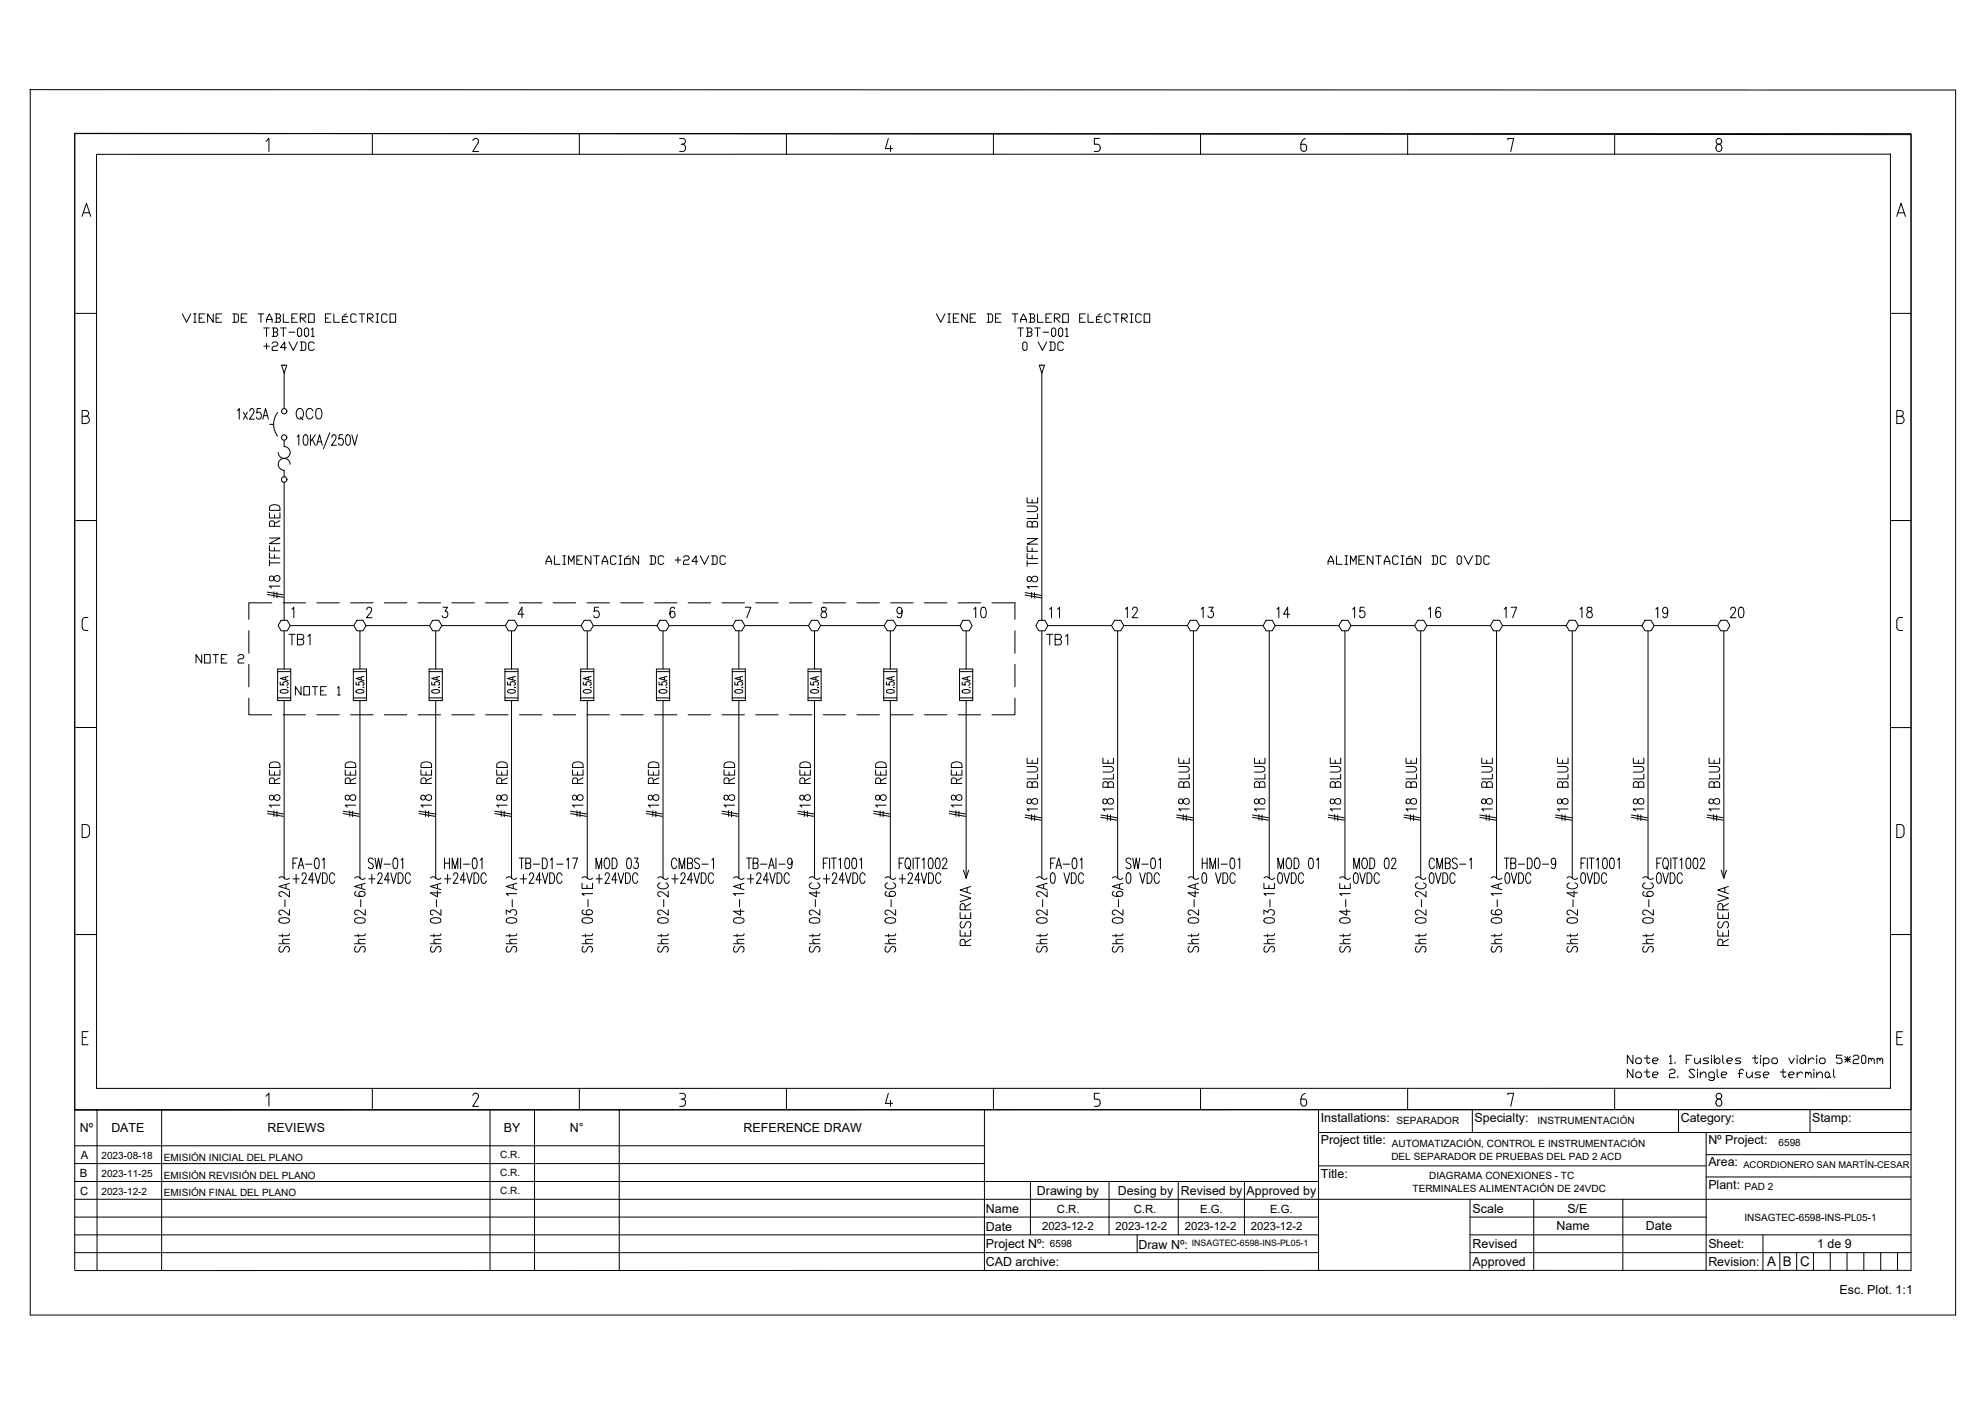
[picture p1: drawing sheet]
<svg xmlns="http://www.w3.org/2000/svg" width="420mm" height="297mm" viewBox="0 0 420 297" stroke-linecap="round" stroke-linejoin="round" font-family="sans-serif">
<defs><g id="words">
<g font-size="6.2">
<text x="274.1" y="33.2">6</text>
<text x="274.1" y="235.3">6</text>
</g>
<g font-size="5.7">
<text x="61.4" y="90.3">QC0</text>
<text x="60" y="137.9">TB1</text>
<text x="220.1" y="137.9">TB1</text>
<text x="366.9" y="201.4" transform="rotate(-90 366.9 201.4)">RESERVA</text>
</g>
<g font-size="5.3">
<text x="205" y="131.9">10</text>
<text x="220.8" y="131.9">11</text>
<text x="237.1" y="131.9">12</text>
<text x="252.9" y="131.9">13</text>
<text x="269.2" y="131.9">14</text>
<text x="285" y="131.9">15</text>
<text x="301.3" y="131.9">16</text>
<text x="317.1" y="131.9">17</text>
<text x="333" y="131.9">18</text>
<text x="349.2" y="131.9">19</text>
<text x="365.1" y="131.9">20</text>
<text x="206.4" y="201.4" transform="rotate(-90 206.4 201.4)">RESERVA</text>
</g>
<g font-size="4.9">
<text x="114.3" y="120.6">ALIMENTACIÓN DC +24VDC</text>
<text x="279.8" y="120.6">ALIMENTACIÓN DC 0VDC</text>
<text x="40.2" y="141.5">NOTE 2</text>
<text x="61.4" y="148.5">NOTE 1</text>
</g>
<g font-size="2.8">
<text x="374" y="268.1">A</text>
<text x="377.4" y="268.1">B</text>
<text x="381" y="268.1">C</text>
</g>
<g font-size="2.6">
<text x="16.9" y="239.7">Nº</text>
<text x="23.6" y="239.7">DATE</text>
<text x="56.6" y="239.7">REVIEWS</text>
<text x="106.7" y="239.7">BY</text>
<text x="120.6" y="239.7">N°</text>
<text x="157.4" y="239.7">REFERENCE DRAW</text>
<text x="279.6" y="237.5">Installations:</text>
<text x="312.1" y="237.5">Specialty:</text>
<text x="355.8" y="237.5">Category:</text>
<text x="383.6" y="237.5">Stamp:</text>
<text x="279.6" y="242.3">Project title:</text>
<text x="361.6" y="242.3">Nº Project:</text>
<text x="279.6" y="249.3">Title:</text>
<text x="361.6" y="251.7">Plant:</text>
<text x="361.6" y="247">Area:</text>
<text x="208.7" y="256.8">Name</text>
<text x="219.5" y="253">Drawing by</text>
<text x="236.6" y="253">Desing by</text>
<text x="250" y="253">Revised by</text>
<text x="263.8" y="253">Approved by</text>
<text x="311.7" y="256.7">Scale</text>
<text x="331.8" y="256.7">S/E</text>
<text x="208.7" y="260.6">Date</text>
<text x="329.4" y="260.5">Name</text>
<text x="348.3" y="260.5">Date</text>
<text x="208.7" y="264.3">Project Nº:</text>
<text x="208.7" y="268.1">CAD archive:</text>
<text x="241" y="264.5">Draw Nº:</text>
<text x="311.7" y="264.3">Revised</text>
<text x="311.7" y="268">Approved</text>
<text x="361.6" y="268">Revision:</text>
<text x="361.6" y="264.3">Sheet:</text>
<text x="384.6" y="264.3">1 de 9</text>
<text x="389.4" y="273.9">Esc. Plot. 1:1</text>
</g>
<g font-size="2.4">
<text x="17.1" y="245.4">A</text>
<text x="16.9" y="249.2">B</text>
<text x="17" y="253">C</text>
<text x="223.7" y="256.7">C.R.</text>
<text x="240" y="256.7">C.R.</text>
<text x="254" y="256.7">E.G.</text>
<text x="268.8" y="256.7">E.G.</text>
<text x="220.6" y="260.5">2023-12-2</text>
<text x="236.1" y="260.5">2023-12-2</text>
<text x="250.8" y="260.5">2023-12-2</text>
<text x="264.8" y="260.5">2023-12-2</text>
</g>
<g font-size="2.1">
<text x="295.6" y="238">SEPARADOR</text>
<text x="325.4" y="238">INSTRUMENTACIÓN</text>
<text x="21.5" y="245.4">2023-08-18</text>
<text x="34.7" y="245.8">EMISIÓN INICIAL DEL PLANO</text>
<text x="105.9" y="245.2">C.R.</text>
<text x="294.5" y="245.5">DEL SEPARADOR DE PRUEBAS DEL PAD 2 ACD</text>
<text x="294.6" y="242.9">AUTOMATIZACIÓN, CONTROL E INSTRUMENTACIÓN</text>
<text x="376.5" y="242.7">6598</text>
<text x="21.5" y="249.1">2023-11-25</text>
<text x="34.7" y="249.5">EMISIÓN REVISIÓN DEL PLANO</text>
<text x="105.9" y="248.9">C.R.</text>
<text x="302.5" y="249.7">DIAGRAMA CONEXIONES - TC</text>
<text x="369.2" y="251.9">PAD 2</text>
<text x="21.5" y="252.9">2023-12-2</text>
<text x="34.7" y="253.3">EMISIÓN FINAL DEL PLANO</text>
<text x="105.9" y="252.7">C.R.</text>
<text x="299" y="252.3">TERMINALES ALIMENTACIÓN DE 24VDC</text>
<text x="222.2" y="264">6598</text>
<text x="369.2" y="258.5">INSAGTEC-6598-INS-PL05-1</text>
</g>
<text font-size="2" x="369" y="247.3">ACORDIONERO SAN MARTÍN-CESAR</text>
<text font-size="1.9" x="252.3" y="263.8">INSAGTEC-6598-INS-PL05-1</text>
</g></defs>
<g fill="none" stroke="#000" stroke-width=".21">
<path d="M6.4 18.9v259.5h407.5v-259.3l-407.5-.1M15.8 28.2l388.7 .3v240.5h-388.7M15.8 28.3h388.7v206.6h-388.7zM15.8 28.3v240.5M20.4 32.7l379.7-.1v197.8h-379.7zM56.3 29.9l.6-.6v2.8M78.8 28.3v4.4M100.1 29.8a.61 .61 0 0 1 .8-.4 .61 .61 0 0 1 .3 .8M101.2 30.2l-1.1 1.9h1.2M122.6 28.3v4.4M143.9 29.3h.6a.6 .6 0 0 1 .6 .6 .6 .6 0 0 1-.6 .6M144.2 30.5h.3"/>
<path d="M144.5 30.5a.6 .6 0 0 1 .6 .6M145.1 31.5a.6 .6 0 0 1-.6 .6h-.6M145.1 31.2v.3M166.5 28.3v4.4M188 29.3l-.6 2.2h1.5M188.5 30.9v1.2M210.3 28.3v4.4M232.7 29.3h-1.1v1.2h.7a.6 .6 0 0 1 .6 .6M232.9 31.5a.6 .6 0 0 1-.6 .6h-.7M232.9 31.2v.3M254.1 28.3v4.4M297.9 28.3v4.4"/>
<path d="M319.2 29.6v-.3h1.2l-.6 2.8M341.8 28.3v4.4M363.2 31.2v.3M363.2 31.1a.6 .6 0 0 1 .6-.6 .6 .6 0 0 1 .6 .6M363.2 31.5a.6 .6 0 0 0 .6 .6 .6 .6 0 0 0 .6-.6M364.4 31.2v.3M17.4 45.8l.9-2.8 .9 2.8M17.6 45h1.4M401.5 45.8l.9-2.8 .9 2.8M401.8 45.1h1.2M16 66.4h4.4M38.6 66.5l.9 1.7 .9-1.7"/>
<path d="M41 66.5h.6M41 68.2h.6M41.3 66.5v1.7M42.1 67.3h.7M43.4 66.5h-1.3v1.7h1.3M45.1 66.5v1.7l-1.2-1.7v1.7M45.7 67.3h.6M46.9 66.5h-1.2v1.7h1.2M49.3 66.5h.9l.3 .3v1.1l-.3 .3h-.9M49.6 66.5v1.7M51.1 67.3h.6M52.3 66.5h-1.2v1.7h1.2"/>
<path d="M54.6 66.5h1.2M55.2 66.5v1.7M55.8 69.4h1.2M55.8 73.3h1.2M56.4 68.2v-.6l.6-1.1 .6 1.1v.6M56.4 67.6h1.2M56.4 69.4v1.8M56.4 72.7v1.2M57.6 69.4h.9l.3 .3v.3l-.3 .3M57.6 72.7l.3-.3h.6l.3 .3v.3l-.3 .3h-.6l-.3 .3v.6h1.2M57.9 70.3h.6l.3 .3v.3l-.3 .3h-.9M57.9 69.4v1.8"/>
<path d="M58.2 66.5h.9l.3 .3v.2l-.3 .3M58.5 67.3h.6l.3 .3v.3l-.3 .3h-.9M58.5 66.5v1.7M59.4 69.4h1.2M59.6 77.3h1.1l-.6 1.7zM60 66.5v1.7h1.2M60 69.4v1.8M60.1 79v7.5M60.6 73.6h-1.2l.9-1.2v1.8M61.2 72.4l.9 1.8 .9-1.8M61.2 70.3h1.2M61.8 67.3h.6"/>
<path d="M63 66.5h-1.2v1.7h1.2M63 69.7l.3-.3h.2l.3 .3v1.2l-.3 .3h-.2l-.3-.3zM63.5 67.3h.9l.3-.3v-.2l-.3-.3h-.9v1.7M63.5 72.4h.9l.3 .3v1.2l-.3 .3h-.9M63.8 67.3l.9 .9M63.8 72.4v1.8M64.4 69.7l.3-.3h.3l.3 .3v1.2l-.3 .3h-.3l-.3-.3zM65.3 66.5h1.2v1.7h-1.2zM65.9 69.7l.3-.3v1.8M65.9 71.2h.6M66.5 72.7l-.3-.3h-.6l-.3 .3v1.2l.3 .3h.6l.3-.3M68.9 67.3h.6"/>
<path d="M70.1 66.5h-1.2v1.7h1.2M70.7 66.5v1.7h1.2M72.5 67.6h.6M73.3 66.5l-.5 .3M73.6 67h-1.1v1.2h1.1M75.4 66.8l-.3-.3h-.6l-.3 .3v1.1l.3 .3h.6l.3-.3M76 66.5h1.2M76.6 66.5v1.7M77.8 67.3h.9l.3-.3v-.2l-.3-.3h-.9v1.7M78.1 67.3l.9 .9M79.6 66.5h.6M79.6 68.2h.6"/>
<path d="M79.9 66.5v1.7M82 66.8l-.3-.3h-.6l-.3 .3v1.1l.3 .3h.6l.3-.3M82.6 66.5h1.1v1.7h-1.1zM198.2 66.5l.9 1.7 .9-1.7M200.6 66.5h.6M200.6 68.2h.6M200.9 66.5v1.7M201.8 67.3h.6M203 66.5h-1.2v1.7h1.2M204.8 66.5v1.7l-1.2-1.7v1.7M205.3 67.3h.6M206.5 66.5h-1.2v1.7h1.2"/>
<path d="M208.9 66.5h.9l.3 .3v1.1l-.3 .3h-.9M209.2 66.5v1.7M210.7 67.3h.6M211.9 66.5h-1.2v1.7h1.2M214.3 66.5h1.1M214.8 66.5v1.7M215.4 69.4h1.2M216 68.2v-.6l.6-1.1 .6 1.1v.6M216 67.6h1.2M216 69.4v1.8M216.5 72.7l.3-.3h.3l.3 .3v1.2l-.3 .3h-.3l-.3-.3zM217.2 69.4h.9l.3 .3v.3l-.3 .3"/>
<path d="M217.5 70.3h.6l.3 .3v.3l-.3 .3h-.9M217.5 69.4v1.8M217.8 66.5h.9l.3 .3v.2l-.3 .3M218.1 67.3h.6l.3 .3v.3l-.3 .3h-.9M218.1 66.5v1.7M219 69.4h1.2M219.6 66.5v1.7h1.2M219.6 69.4v1.8M219.8 72.4l.8 1.8 .9-1.8M220 77.3h1.1l-.6 1.7zM220.5 79v52.3M220.8 70.3h1.2"/>
<path d="M221.4 67.3h.6M222.1 72.4h.9l.3 .3v1.2l-.3 .3h-.9M222.4 72.4v1.8M222.6 66.5h-1.2v1.7h1.2M222.9 69.4h.3l.3 .3v1.2l-.3 .3h-.3l-.3-.3v-1.2zM223.2 67.3h.9l.3-.3v-.2l-.3-.3h-.9v1.7M223.5 67.3l.9 .9M224.1 69.7l.3-.3h.2l.3 .3v1.2l-.3 .3h-.2l-.3-.3zM224.9 66.5h1.2v1.7h-1.2zM225.1 72.7l-.3-.3h-.6l-.3 .3v1.2l.3 .3h.6l.3-.3M225.5 69.7l.3-.3v1.8M225.5 71.2h.6"/>
<path d="M228.5 67.3h.6M229.7 66.5h-1.2v1.7h1.2M230.3 66.5v1.7h1.2M232.1 67.6h.6M233 66.5l-.6 .3M233.3 67h-1.2v1.2h1.2M235 66.8l-.3-.3h-.5l-.3 .3v1.1l.3 .3h.5l.3-.3M235.6 66.5h1.2M236.2 66.5v1.7M237.4 67.3h.9l.3-.3v-.2l-.3-.3h-.9v1.7M237.7 67.3l.9 .9M239.2 66.5h.6"/>
<path d="M239.2 68.2h.6M239.5 66.5v1.7M241.6 66.8l-.3-.3h-.6l-.3 .3v1.1l.3 .3h.6l.3-.3M242.2 66.5h1.2v1.7h-1.2zM400.1 66.4h4.4M17.4 88.1h.7M18.2 88.1a.77 .77 0 0 1 .7 .8 .77 .77 0 0 1-.7 .8M18.2 88.1a.6 .6 0 0 0 .6-.6 .6 .6 0 0 0-.6-.6h-.8v2.8h.7M50.3 86.9l.3-.4v2.2M51.5 87.3l.9 1.4M52.4 87.3l-.9 1.4M52.9 87.1v-.2a.49 .49 0 0 1 .6-.4l.3 .7-1 1.5h1"/>
<path d="M55.2 86.5h-.8v1a.5 .5 0 0 1 .4-.2 .5 .5 0 0 1 .5 .3v.3a.6 .6 0 0 1-.1 .7 .6 .6 0 0 1-.8 0l-.1-.3M55.6 88.7l.6-2.2 .6 2.2M55.8 88h.8M57.1 89.8h.8M58.8 87.3a4.2 4.2 0 0 0 0 5M60.1 93.2l.1 1.3a1.26 1.26 0 0 1 1.2 1.3 1.26 1.26 0 0 1-1.2 1.3 1.26 1.26 0 0 1-1.3-1.3M61.4 98.3a1.26 1.26 0 0 0-1.2-1.3 1.26 1.26 0 0 0-1.3 1.3 1.26 1.26 0 0 0 1.3 1.3l-.1 1.4M62.9 92.5l.4-.5v2.3M64.4 92.2l.4-.2a1.59 1.59 0 0 1 0 2.3h-.2a1.37 1.37 0 0 1-.4-1.8zM65.7 92v2.3M66.1 93l.6 1.3M66.7 92l-1 1.5"/>
<path d="M67 94.3l.6-2.3 .6 2.3M67.3 93.5h.7M69.8 91.6l-1.3 3.4M70.2 92.6l.1-.3a.49 .49 0 0 1 .7-.1 .49 .49 0 0 1 .1 .7l-.9 1.4h1M72.5 92h-.7l-.1 1a.5 .5 0 0 1 .5-.2 .5 .5 0 0 1 .4 .3l.1 .3a.61 .61 0 0 1-.2 .7 .61 .61 0 0 1-.7 .1l-.1-.4M73.3 92.2l.4-.2a1.59 1.59 0 0 1 0 2.3h-.1a1.1 1.1 0 0 1-.5-1.3zM74.5 92l.6 2.3 .6-2.3M401.5 86.9h.8a.6 .6 0 0 1 .6 .6 .6 .6 0 0 1-.6 .6 .77 .77 0 0 1 .7 .8 .77 .77 0 0 1-.7 .8h-.8zM401.5 88.2h.8M16.1 110.2h4.3M57 117v1.1h2.3M57 115.5v1.1h2.3"/>
<path d="M57 113.9h2.3l-2.3 1.2h2.3M57 108.6v1.1h2.3v-1.1M57 119.2h2.3M57 118.6v1.2M57.1 107.2a1.39 1.39 0 0 1 2.2 .3v.5h-2.3zM58.1 111.4v-.7a.54 .54 0 0 0-.5-.5 .54 .54 0 0 0-.6 .5v.7h2.3M58.1 109v.7M58.1 115.9v.7M58.1 117.5v.6M59.3 110.3l-1.2 .5M60.1 102.1v29.2M217.4 117.2v1.1h2.2"/>
<path d="M217.4 115.6v1.1h2.2M217.4 114h2.2l-2.2 1.2h2.2M217.4 107.1h1.6a.59 .59 0 0 1 .6 .6 .59 .59 0 0 1-.6 .6h-1.6M217.4 105.4v1.1h2.2v-1.1M217.4 119.3h2.2M217.4 118.7v1.2M218.5 110.8a.6 .6 0 0 1 .6-.4 .6 .6 0 0 1 .5 .4v.8h-2.2v-.8a.54 .54 0 0 1 .5-.4 .54 .54 0 0 1 .6 .4v.8M218.5 105.8v.7M218.5 116v.7M218.5 117.6v.7M219.6 108.8v1h-2.2M400.1 110.2h4.4"/>
<path d="M18.1 133.5h.5M18.1 130.7h.5M18.1 130.7a.72 .72 0 0 0-.7 .7v1.4a.69 .69 0 0 0 .7 .7M52.7 133.5v4.8M56.6 125.9l3.4 .6M56.6 125.4l3.4 .6M57.1 122a.62 .62 0 0 0 .2 1l.5-.1 .1-.2a.7 .7 0 0 1 .6-.8 .7 .7 0 0 1 .8 .7 .72 .72 0 0 1-.9 .4 .72 .72 0 0 1-.5-.8 .5 .5 0 0 0-.8-.2zM57.5 127.6h-4.8v3.5M58 125.3v1.2M58.6 125.4v1.1M59.3 124.1h-2.3l.5 .4M59.5 131.3h1.3l.6 1.2-.6 1.1h-1.3l-.6-1.1z"/>
<path d="M59.9 127.6h4.8M60.1 133.6v8M61.4 132.5h13.5M61.8 129l.4-.4v2.2M67.1 127.6h4.7M74.2 127.6h4.8M75.6 131.3h1.2l.7 1.2-.7 1.1h-1.2l-.7-1.1zM76.2 133.6v8M77.5 132.5h13.4M77.6 129.1l.4-.5h.3l.3 .2a.8 .8 0 0 1-.2 .9l-.8 1.1h1.1M81.4 127.6h4.7M88.5 127.6h4.8"/>
<path d="M91.6 131.3h1.3l.6 1.2-.6 1.1h-1.3l-.7-1.1zM92.2 133.6v8M93.5 132.5h13.5M93.8 128.6h.9l-.5 .8a.66 .66 0 0 1 .5 1 .66 .66 0 0 1-1.1 0M95.6 127.6h4.8M102.8 127.6h4.8M107.6 131.3h1.3l.6 1.2-.6 1.1h-1.3l-.6-1.1zM108.3 133.6v8M109.5 132.5h13.5M109.9 127.6h4.8M110.9 130h-1.3l.9-1.4v2.2M117.1 127.6h4.7"/>
<path d="M123.7 131.3h1.3l.6 1.2-.6 1.1h-1.3l-.7-1.1zM124.2 127.6h4.8M124.3 133.6v8M125.6 132.5h13.5M126.7 128.6h-.9v.9a.68 .68 0 0 1 .9 .1 .68 .68 0 0 1 0 .9 .68 .68 0 0 1-.9 .1l-.1-.2M131.4 127.6h4.7M138.5 127.6h4.8M139.7 131.3h1.3l.6 1.2-.6 1.1h-1.3l-.6-1.1zM140.3 133.6v8M141.6 132.5h13.5M142.8 128.9a.47 .47 0 0 0-.7-.2 1.51 1.51 0 0 0 .2 2.1 .65 .65 0 0 0 .6-.8 .65 .65 0 0 0-.8-.5l-.3 .5M145.7 127.6h4.7"/>
<path d="M152.8 127.6h4.8M155.7 131.3h1.3l.7 1.2-.7 1.1h-1.3l-.6-1.1zM156.4 133.6v8M157.7 132.5h13.4M157.7 128.6h1.2l-.8 2.2M159.9 127.6h4.8M167.1 127.6h4.8M171.8 131.3h1.3l.6 1.2-.6 1.1h-1.3l-.7-1.1zM172.4 133.6v8M173.7 132.5h13.5M174 128.7a.5 .5 0 0 0 .1 .7 .7 .7 0 0 1 .9 .6 .7 .7 0 0 1-.8 .8 .73 .73 0 0 1-.4-.9 .73 .73 0 0 1 .8-.5 .45 .45 0 0 0 .3-.4 .45 .45 0 0 0-.4-.4zM174.2 127.6h4.8"/>
<path d="M181.4 127.6h4.7M187.8 131.3h1.3l.6 1.2-.6 1.1h-1.3l-.6-1.1zM188.5 133.6v8M188.5 127.6h4.8M189.7 132.5h13.5M190.9 129.3a.59 .59 0 0 1-.6 .6 .66 .66 0 0 1-.5-.8 .66 .66 0 0 1 .9-.4 1.88 1.88 0 0 1 0 2 .47 .47 0 0 1-.8-.2M195.7 127.6h4.7M202.8 127.6h4.8M204.5 133.6v8M210 127.6h4.8v3.5M214.8 133.5v4.8M217 126l3.4 .6"/>
<path d="M217 125.5l3.4 .6M217.5 122.2a.6 .6 0 0 0 .2 .9l.5-.1 .1-.2a.7 .7 0 0 1 .6-.8 .7 .7 0 0 1 .7 .8 .73 .73 0 0 1-.8 .4 .73 .73 0 0 1-.5-.9 .5 .5 0 0 0-.8-.1zM218.4 125.4v1.2M219 125.5v1.2M219.6 124.2h-2.2l.4 .4M220.5 133.6v52.3M221.8 132.5h13.5M236.6 133.6v52.3M237.9 132.5h13.4M252.6 133.6v52.3M253.9 132.5h13.5M268.7 133.6v52.3"/>
<path d="M269.9 132.5h13.5M284.7 133.6v52.3M286 132.5h13.4M300.7 133.6v52.3M302 132.5h13.5M316.8 133.6v52.3M318 132.5h13.5M332.8 133.6v52.3l-.6-.3-.5 .3M334.1 132.5h13.4M348.8 133.6v52.3M350.1 132.5h13.5M364.9 133.6v52.3"/>
<path d="M402.7 130.7a.95 .95 0 0 0-1.1 .5l-.1 1.6a.69 .69 0 0 0 .7 .7h.5M16.1 154h4.3M52.7 147.8v3.5h4.8M52.7 140.7v4.7M58.8 141.6h2.7v6.7h-2.7zM58.8 147.8h2.7M58.8 142.2h2.7M59.3 144.4v.6h.7a.51 .51 0 0 1 .4-.7 .51 .51 0 0 1 .5 .7l-.2 .1M59.4 146.1l.6-.1a.75 .75 0 0 1 1 .4 1.19 1.19 0 0 1-1.7 0zM59.9 151.3h4.8M60.1 148.3v37.6M61 143.2l-1.7 .5 1.7 .4"/>
<path d="M67.1 151.3h4.7M74.2 151.3h4.8M74.8 141.6h2.8v6.7h-2.8zM74.8 147.8h2.8M74.8 142.2h2.8M75.4 144.4v.6h.6a.39 .39 0 0 1 .1-.6l.4-.1a.43 .43 0 0 1 .5 .2 .43 .43 0 0 1-.1 .5l-.2 .1M75.4 146.1l.7-.1a.76 .76 0 0 1 .9 .4 1.19 1.19 0 0 1-1.6 0zM76.2 148.3v37.6M76.5 143.4v.5M76.9 145.5h.1zM77 143.2l-1.6 .5 1.6 .4M81.4 151.3h4.7"/>
<path d="M88.5 151.3h4.8M90.8 141.6h2.8v6.7h-2.8zM90.8 147.8h2.8M90.8 142.2h2.8M91.4 144.4v.6h.6a.52 .52 0 0 1 .5-.7 .52 .52 0 0 1 .5 .7l-.3 .1M91.5 146.1l.6-.1a.75 .75 0 0 1 1 .4 1.19 1.19 0 0 1-1.7 0zM92.2 148.3v37.6M92.5 143.4v.5M92.9 145.5h.2zM93.1 143.2l-1.7 .5 1.7 .4M95.6 151.3h4.8M102.8 151.3h4.8"/>
<path d="M106.9 141.6h2.8v6.7h-2.8zM106.9 147.8h2.8M106.9 142.2h2.8M107.4 144.4v.6h.7a.51 .51 0 0 1 .4-.7 .51 .51 0 0 1 .5 .7l-.2 .1M107.5 146.1l.6-.1a.75 .75 0 0 1 1 .4 1.19 1.19 0 0 1-1.7 0zM108.3 148.3v37.6M108.5 143.4v.5M108.9 145.5h.2zM109.1 143.2l-1.7 .5 1.7 .4M109.9 151.3h4.8M117.1 151.3h4.7M122.9 141.6h2.8v6.7h-2.8z"/>
<path d="M122.9 147.8h2.8M122.9 142.2h2.8M123.5 144.4v.6h.6a.39 .39 0 0 1 .2-.6l.4-.1a.43 .43 0 0 1 .4 .2 .43 .43 0 0 1 0 .5l-.3 .1M123.6 146.1l.6-.1a.75 .75 0 0 1 .9 .4 1.19 1.19 0 0 1-1.6 0zM124.2 151.3h4.8M124.3 148.3v37.6l-.5-.3-.6 .3M124.6 143.4v.5M125 145.5h.1zM125.1 143.2l-1.6 .5 1.6 .4M131.4 151.3h4.7M138.5 151.3h4.8M138.9 141.6h2.8v6.7h-2.8z"/>
<path d="M138.9 147.8h2.8M138.9 142.2h2.8M139.5 144.4v.6h.7a.47 .47 0 0 1 .4-.7 .47 .47 0 0 1 .4 .7l-.1 .1M139.6 146.1l.6-.1a.75 .75 0 0 1 1 .4 1.18 1.18 0 0 1-1.7 0zM140.3 148.3v37.6M140.6 143.4v.5M141 145.5h.2zM141.2 143.2l-1.7 .5 1.7 .4M145.7 151.3h4.7M152.8 151.3h4.8M155 141.6h2.8v6.7h-2.8zM155 147.8h2.8"/>
<path d="M155 142.2h2.8M155.5 144.4v.6h.7a.5 .5 0 0 1 .5-.7 .5 .5 0 0 1 .4 .7l-.2 .1M155.6 146.1l.7-.1a.75 .75 0 0 1 .9 .4 1.19 1.19 0 0 1-1.7 0zM156.4 148.3v37.6l-.6-.3-.5 .3M156.7 143.4v.5M157.1 145.5v.1zM157.2 143.2l-1.7 .5 1.7 .4M159.9 151.3h4.8M167.1 151.3h4.8M171 141.6h2.8v6.7h-2.8zM171 147.8h2.8M171 142.2h2.8"/>
<path d="M171.6 144.4v.6h.6a.39 .39 0 0 1 .2-.6h.6a.37 .37 0 0 1 .3 .4 .37 .37 0 0 1-.4 .3M171.7 146.1l.6-.1a.75 .75 0 0 1 1 .4 1.19 1.19 0 0 1-1.7 0zM172.4 148.3v37.6l-.5-.3-.6 .3M172.7 143.4v.5M173.1 145.5h.2zM173.3 143.2l-1.7 .5 1.7 .4M174.2 151.3h4.8M181.4 151.3h4.7M187.1 141.6h2.8v6.7h-2.8zM187.1 147.8h2.8M187.1 142.2h2.8M187.6 144.4v.6h.7a.5 .5 0 0 1 .4-.7 .5 .5 0 0 1 .5 .7l-.2 .1"/>
<path d="M187.7 146.1l.6-.1 .9 .1v.5l-.6 .2a.75 .75 0 0 1-1-.5zM188.5 148.3v37.6M188.5 151.3h4.8M188.7 143.4v.5M189.1 145.5h.2zM189.3 143.2l-1.7 .5 1.7 .4M195.7 151.3h4.7M202.8 151.3h4.8M203.1 141.6h2.8v6.7h-2.8zM203.1 147.8h2.8M203.1 142.2h2.8M203.7 144.4v.6h.6a.5 .5 0 0 1 .5-.7 .5 .5 0 0 1 .4 .7l-.2 .1"/>
<path d="M203.7 146.1l.7-.1a.75 .75 0 0 1 .9 .4 1.19 1.19 0 0 1-1.6 0zM204.5 148.3v37.6M204.8 143.4v.5M205.2 145.5v.1zM205.3 143.2l-1.6 .5 1.6 .4M214.8 147.8v3.5h-4.8M214.8 140.7v4.7M400.1 154h4.4M18.9 175.4a.84 .84 0 0 0-.8-.8h-.7v2.7h.7a.84 .84 0 0 0 .8-.8v-1.1M56.6 172.2l3.4 .6M56.6 171.7l3.4 .6M57 163v1.1h2.3v-1.1"/>
<path d="M57.1 168.4a.6 .6 0 0 0 .2 1l.5-.1 .1-.2a.7 .7 0 0 1 .6-.8 .7 .7 0 0 1 .8 .7 .73 .73 0 0 1-.9 .4 .73 .73 0 0 1-.5-.8 .5 .5 0 0 0-.8-.2zM57.1 161.6a1.39 1.39 0 0 1 2.2 .3v.6h-2.3zM58 171.7v1.1M58.1 165.9v-.8a.54 .54 0 0 0-.5-.4 .54 .54 0 0 0-.6 .4v.8h2.3M58.1 163.4v.7M58.6 171.7v1.2M59.3 170.5h-2.3l.5 .4M59.3 164.7l-1.2 .6M72.7 172.2l3.3 .6M72.7 171.7l3.3 .6M73.1 163v1.1h2.2v-1.1M73.2 168.4a.6 .6 0 0 0 .2 1l.4-.1 .1-.2a.7 .7 0 0 1 .7-.8 .7 .7 0 0 1 .7 .7 .73 .73 0 0 1-.9 .4 .73 .73 0 0 1-.5-.8 .5 .5 0 0 0-.7-.2z"/>
<path d="M73.2 161.6a1.39 1.39 0 0 1 2.1 .3v.6h-2.2zM74 171.7v1.1M74.1 165.9v-.8a.54 .54 0 0 0-.5-.4 .54 .54 0 0 0-.5 .4v.8h2.2M74.1 163.4v.7M74.7 171.7v1.2M75.3 170.5h-2.2l.4 .4M75.3 164.7l-1.2 .6M88.7 172.2l3.4 .6M88.7 171.7l3.4 .6M89.1 163v1.1h2.2v-1.1M89.2 168.4a.59 .59 0 0 0 .2 1l.5-.1 .1-.2a.7 .7 0 0 1 .6-.8 .7 .7 0 0 1 .7 .7 .73 .73 0 0 1-.8 .4 .73 .73 0 0 1-.5-.8 .51 .51 0 0 0-.8-.2zM89.2 161.6a1.41 1.41 0 0 1 2.1 .3v.6h-2.2z"/>
<path d="M90.1 171.7v1.1M90.2 165.9v-.8a.55 .55 0 0 0-.6-.4 .55 .55 0 0 0-.5 .4v.8h2.2M90.2 163.4v.7M90.7 171.7v1.2M91.3 170.5h-2.2l.4 .4M91.3 164.7l-1.1 .6M104.7 172.2l3.4 .6M104.7 171.7l3.4 .6M105.1 163v1.1h2.3v-1.1M105.2 168.4a.6 .6 0 0 0 .3 1l.4-.1 .1-.2a.7 .7 0 0 1 .6-.8 .7 .7 0 0 1 .8 .7 .73 .73 0 0 1-.9 .4 .73 .73 0 0 1-.5-.8 .5 .5 0 0 0-.8-.2zM105.2 161.6a1.39 1.39 0 0 1 2.2 .3v.6h-2.3zM106.1 171.7v1.1"/>
<path d="M106.2 165.9v-.8a.54 .54 0 0 0-.5-.4 .54 .54 0 0 0-.6 .4v.8h2.3M106.2 163.4v.7M106.7 171.7v1.2M107.4 170.5h-2.3l.5 .4M107.4 164.7l-1.2 .6M120.8 172.2l3.3 .6M120.8 171.7l3.3 .6M121.2 163v1.1h2.2v-1.1M121.3 168.4a.6 .6 0 0 0 .2 1l.4-.1 .1-.2a.7 .7 0 0 1 .7-.8 .7 .7 0 0 1 .7 .7 .73 .73 0 0 1-.9 .4 .73 .73 0 0 1-.5-.8 .5 .5 0 0 0-.7-.2zM121.3 161.6a1.39 1.39 0 0 1 2.1 .3v.6h-2.2zM122.1 171.7v1.1M122.2 165.9v-.8a.54 .54 0 0 0-.5-.4 .54 .54 0 0 0-.5 .4v.8h2.2"/>
<path d="M122.2 163.4v.7M122.8 171.7v1.2M123.4 170.5h-2.2l.4 .4M123.4 164.7l-1.2 .6M136.8 172.2l3.4 .6M136.8 171.7l3.4 .6M137.2 163v1.1h2.3v-1.1M137.3 168.4a.6 .6 0 0 0 .2 1l.5-.1 .1-.2a.7 .7 0 0 1 .6-.8 .7 .7 0 0 1 .8 .7 .73 .73 0 0 1-.9 .4 .73 .73 0 0 1-.5-.8 .5 .5 0 0 0-.8-.2zM137.3 161.6a1.39 1.39 0 0 1 2.2 .3v.6h-2.3zM138.2 171.7v1.1M138.3 165.9v-.8a.54 .54 0 0 0-.5-.4 .54 .54 0 0 0-.6 .4v.8h2.3M138.3 163.4v.7"/>
<path d="M138.8 171.7v1.2M139.5 170.5h-2.3l.5 .4M139.5 164.7l-1.2 .6M152.8 172.2l3.4 .6M152.8 171.7l3.4 .6M153.3 163v1.1h2.2v-1.1M153.4 168.4a.6 .6 0 0 0 .2 1l.4-.1 .1-.2a.71 .71 0 0 1 .7-.8 .71 .71 0 0 1 .7 .7 .74 .74 0 0 1-.9 .4 .74 .74 0 0 1-.5-.8 .5 .5 0 0 0-.7-.2zM153.4 161.6a1.42 1.42 0 0 1 2.1 .3v.6h-2.2zM154.2 171.7v1.1M154.3 165.9v-.8a.54 .54 0 0 0-.5-.4 .54 .54 0 0 0-.5 .4v.8h2.2M154.3 163.4v.7M154.8 171.7v1.2"/>
<path d="M155.5 170.5h-2.2l.4 .4M155.5 164.7l-1.2 .6M168.9 172.2l3.4 .6M168.9 171.7l3.4 .6M169.3 163v1.1h2.2v-1.1M169.4 168.4a.6 .6 0 0 0 .2 1l.4-.1 .1-.2a.7 .7 0 0 1 .7-.8 .7 .7 0 0 1 .7 .7 .73 .73 0 0 1-.9 .4 .73 .73 0 0 1-.5-.8 .5 .5 0 0 0-.7-.2zM169.4 161.6a1.39 1.39 0 0 1 2.1 .3v.6h-2.2zM170.3 171.7v1.1M170.4 165.9v-.8a.54 .54 0 0 0-.6-.4 .54 .54 0 0 0-.5 .4v.8h2.2M170.4 163.4v.7M170.9 171.7v1.2M171.5 170.5h-2.2l.4 .4"/>
<path d="M171.5 164.7l-1.1 .6M184.9 172.2l3.4 .6M184.9 171.7l3.4 .6M185.3 163v1.1h2.3v-1.1M185.4 168.4a.6 .6 0 0 0 .3 1l.4-.1 .1-.2a.7 .7 0 0 1 .6-.8 .7 .7 0 0 1 .8 .7 .73 .73 0 0 1-.9 .4 .73 .73 0 0 1-.5-.8 .5 .5 0 0 0-.8-.2zM185.4 161.6a1.39 1.39 0 0 1 2.2 .3v.6h-2.3zM186.3 171.7v1.1M186.4 165.9v-.8a.54 .54 0 0 0-.5-.4 .54 .54 0 0 0-.6 .4v.8h2.3M186.4 163.4v.7M186.9 171.7v1.2M187.6 170.5h-2.3l.5 .4M187.6 164.7l-1.2 .6"/>
<path d="M200.9 172.2l3.5 .6M200.9 171.7l3.5 .6M201.4 163v1.1h2.2v-1.1M201.5 168.4a.6 .6 0 0 0 .2 1l.4-.1 .1-.2a.74 .74 0 0 1 .5-.8 .74 .74 0 0 1 .9 .4 .65 .65 0 0 1-.5 .8 .65 .65 0 0 1-.8-.6l-.1-.3a.5 .5 0 0 0-.7-.2zM201.5 161.6a1.41 1.41 0 0 1 2.1 .3v.6h-2.2zM202.3 171.7v1.1M202.4 165.9v-.8l-.1-.2-.3-.2a.52 .52 0 0 0-.6 .4v.8h2.2M202.4 163.4v.7M203 171.7v1.2M203.6 170.5h-2.2l.4 .4M203.6 164.7l-1.2 .6M217 173.1l3.4 .5"/>
<path d="M217 172.5l3.4 .6M217.4 162.3h1.6a.59 .59 0 0 1 .6 .6 .59 .59 0 0 1-.6 .6h-1.6M217.4 160.5v1.1h2.2v-1.1M217.5 169.2a.6 .6 0 0 0 .2 1l.5-.1 .1-.2a.7 .7 0 0 1 .6-.8 .7 .7 0 0 1 .7 .7 .73 .73 0 0 1-.8 .4 .73 .73 0 0 1-.5-.8 .5 .5 0 0 0-.8-.2zM218.4 172.5v1.1M218.5 165.9a.6 .6 0 0 1 .6-.4 .6 .6 0 0 1 .5 .4v.8h-2.2v-.8a.54 .54 0 0 1 .5-.4 .54 .54 0 0 1 .6 .4v.8M218.5 160.9v.7M219 172.5v1.2M219.6 171.3h-2.2l.4 .4M219.6 163.9v1h-2.2M233 173.1l3.4 .5M233 172.5l3.4 .6"/>
<path d="M233.5 162.3h1.5a.59 .59 0 0 1 .7 .6 .59 .59 0 0 1-.7 .6h-1.5M233.5 160.5v1.1h2.2v-1.1M233.6 169.2a.6 .6 0 0 0 .2 1l.4-.1 .1-.2a.7 .7 0 0 1 .6-.8 .7 .7 0 0 1 .8 .7 .73 .73 0 0 1-.9 .4 .73 .73 0 0 1-.5-.8 .5 .5 0 0 0-.7-.2zM234.4 172.5v1.1M234.5 165.9a.6 .6 0 0 1 .6-.4 .6 .6 0 0 1 .6 .4v.8h-2.2v-.8a.54 .54 0 0 1 .5-.4 .54 .54 0 0 1 .5 .4v.8M234.5 160.9v.7M235 172.5v1.2M235.7 171.3h-2.2l.4 .4M235.7 163.9v1h-2.2M249.1 173.1l3.4 .5M249.1 172.5l3.4 .6M249.5 162.3h1.6a.59 .59 0 0 1 .6 .6 .59 .59 0 0 1-.6 .6h-1.6"/>
<path d="M249.5 160.5v1.1h2.2v-1.1M249.6 169.2a.6 .6 0 0 0 .2 1l.4-.1 .1-.2a.7 .7 0 0 1 .7-.8 .7 .7 0 0 1 .7 .7 .73 .73 0 0 1-.9 .4 .73 .73 0 0 1-.5-.8 .5 .5 0 0 0-.7-.2zM250.5 172.5v1.1M250.6 165.9a.6 .6 0 0 1 .5-.4 .6 .6 0 0 1 .6 .4v.8h-2.2v-.8a.54 .54 0 0 1 .5-.4 .54 .54 0 0 1 .6 .4v.8M250.6 160.9v.7M251.1 172.5v1.2M251.7 171.3h-2.2l.4 .4M251.7 163.9v1h-2.2M265.1 173.1l3.4 .5M265.1 172.5l3.4 .6M265.5 162.3h1.6a.59 .59 0 0 1 .7 .6 .59 .59 0 0 1-.7 .6h-1.6M265.5 160.5v1.1h2.2v-1.1"/>
<path d="M265.6 169.2a.6 .6 0 0 0 .2 1l.5-.1 .1-.2a.7 .7 0 0 1 .6-.8 .7 .7 0 0 1 .7 .7 .73 .73 0 0 1-.8 .4 .73 .73 0 0 1-.5-.8 .5 .5 0 0 0-.8-.2zM266.5 172.5v1.1M266.6 165.9a.6 .6 0 0 1 .6-.4 .6 .6 0 0 1 .5 .4v.8h-2.2v-.8a.54 .54 0 0 1 .6-.4 .54 .54 0 0 1 .5 .4v.8M266.6 160.9v.7M267.1 172.5v1.2M267.7 171.3h-2.2l.4 .4M267.7 163.9v1h-2.2M281.1 173.1l3.4 .5M281.1 172.5l3.4 .6M281.6 162.3h1.6a.59 .59 0 0 1 .6 .6 .59 .59 0 0 1-.6 .6h-1.6M281.6 160.5v1.1h2.2v-1.1M281.7 169.2a.6 .6 0 0 0 .2 1l.4-.1 .1-.2a.7 .7 0 0 1 .7-.8 .7 .7 0 0 1 .7 .7 .73 .73 0 0 1-.9 .4 .73 .73 0 0 1-.5-.8 .5 .5 0 0 0-.7-.2z"/>
<path d="M282.5 172.5v1.1M282.6 165.9a.6 .6 0 0 1 .6-.4 .6 .6 0 0 1 .6 .4v.8h-2.2v-.8a.54 .54 0 0 1 .5-.4 .54 .54 0 0 1 .5 .4v.8M282.6 160.9v.7M283.2 172.5v1.2M283.8 171.3h-2.2l.4 .4M283.8 163.9v1h-2.2M297.2 173.1l3.4 .5M297.2 172.5l3.4 .6M297.6 162.3h1.6a.59 .59 0 0 1 .6 .6 .59 .59 0 0 1-.6 .6h-1.6M297.6 160.5v1.1h2.2v-1.1M297.7 169.2a.6 .6 0 0 0 .2 1l.5-.1 .1-.2a.7 .7 0 0 1 .6-.8 .7 .7 0 0 1 .7 .7 .73 .73 0 0 1-.8 .4 .73 .73 0 0 1-.5-.8 .5 .5 0 0 0-.8-.2zM298.6 172.5v1.1"/>
<path d="M298.7 165.9a.6 .6 0 0 1 .6-.4 .6 .6 0 0 1 .5 .4v.8h-2.2v-.8a.54 .54 0 0 1 .5-.4 .54 .54 0 0 1 .6 .4v.8M298.7 160.9v.7M299.2 172.5v1.2M299.8 171.3h-2.2l.4 .4M299.8 163.9v1h-2.2M313.2 173.1l3.4 .5M313.2 172.5l3.4 .6M313.6 162.3h1.6a.61 .61 0 0 1 .7 .7l-.3 .4-.4 .1h-1.6M313.6 160.5v1.1h2.3v-1.1M313.7 169.2a.6 .6 0 0 0 .3 1l.4-.1 .1-.2a.71 .71 0 0 1 .6-.8 .71 .71 0 0 1 .8 .7 .74 .74 0 0 1-.9 .4 .74 .74 0 0 1-.5-.8 .5 .5 0 0 0-.8-.2zM314.6 172.5v1.1M314.7 165.9l.4-.4 .6 .1 .2 .3v.8h-2.3v-.8a.54 .54 0 0 1 .6-.4 .54 .54 0 0 1 .5 .4v.8"/>
<path d="M314.7 160.9v.7M315.2 172.5v1.2M315.9 171.3h-2.3l.5 .4M315.9 163.9v1h-2.3M329.3 173.1l3.3 .5M329.3 172.5l3.3 .6M329.7 162.3h1.6a.59 .59 0 0 1 .6 .6 .59 .59 0 0 1-.6 .6h-1.6M329.7 160.5v1.1h2.2v-1.1M329.8 169.2a.6 .6 0 0 0 .2 1l.4-.1 .1-.2a.7 .7 0 0 1 .7-.8 .7 .7 0 0 1 .7 .7 .73 .73 0 0 1-.9 .4 .73 .73 0 0 1-.5-.8 .5 .5 0 0 0-.7-.2zM330.6 172.5v1.1M330.7 165.9a.6 .6 0 0 1 .6-.4 .6 .6 0 0 1 .6 .4v.8h-2.2v-.8a.54 .54 0 0 1 .5-.4 .54 .54 0 0 1 .5 .4v.8M330.7 160.9v.7"/>
<path d="M331.3 172.5v1.2M331.9 171.3h-2.2l.4 .4M331.9 163.9v1h-2.2M345.3 173.1l3.4 .5M345.3 172.5l3.4 .6M345.7 162.3h1.6a.59 .59 0 0 1 .7 .6 .59 .59 0 0 1-.7 .6h-1.6M345.7 160.5v1.1h2.2v-1.1M345.8 169.2a.6 .6 0 0 0 .2 1l.5-.1 .1-.2a.7 .7 0 0 1 .6-.8 .7 .7 0 0 1 .7 .7 .73 .73 0 0 1-.8 .4 .73 .73 0 0 1-.5-.8 .5 .5 0 0 0-.8-.2zM346.7 172.5v1.1M346.8 165.9a.6 .6 0 0 1 .6-.4 .6 .6 0 0 1 .5 .4v.8h-2.2v-.8a.54 .54 0 0 1 .6-.4 .54 .54 0 0 1 .5 .4v.8M346.8 160.9v.7M347.3 172.5v1.2"/>
<path d="M347.9 171.3h-2.2l.4 .4M347.9 163.9v1h-2.2M361.3 173.1l3.4 .5M361.3 172.5l3.4 .6M361.7 162.3h1.7a.59 .59 0 0 1 .6 .6 .59 .59 0 0 1-.6 .6h-1.7M361.7 160.5v1.1h2.3v-1.1M361.9 169.2a.6 .6 0 0 0 .2 1l.4-.1 .1-.2a.7 .7 0 0 1 .7-.8 .7 .7 0 0 1 .7 .7 .73 .73 0 0 1-.9 .4 .73 .73 0 0 1-.5-.8 .52 .52 0 0 0-.7-.2zM362.7 172.5v1.1M362.8 165.9a.6 .6 0 0 1 .6-.4 .6 .6 0 0 1 .6 .4v.8h-2.3v-.8a.55 .55 0 0 1 .6-.4 .55 .55 0 0 1 .5 .4v.8M362.8 160.9v.7M363.4 172.5v1.2M364 171.3h-2.3l.5 .4"/>
<path d="M364 163.9v1h-2.3M403 175.4a.84 .84 0 0 0-.8-.8h-.7v2.7a1.2 1.2 0 0 0 1.5-.5v-1.4M16.1 197.9h4.3M59 199.8h2.3M59.1 185.9l.5-.3 .6 .3M59.1 194.5a2.07 2.07 0 0 1 2.1 0l.1 .5a1.31 1.31 0 0 1-1.8 .4l-.5-.4zM59.8 197.8v.6M60.2 185.9l.5 .3 .6-.3M60.3 190.5v1.5M60.5 187.3v.8M61.3 198.9l-1.4 .1-.1 .4 .4 .4M61.3 197.7l-.1 .3-.4 .1h-1.8"/>
<path d="M61.3 192.6v1.2l-1.1-.9a.64 .64 0 0 0-.7-.2 .64 .64 0 0 0-.5 .7l.6 .3M61.3 188.7v1.2l-1.1-.9a.64 .64 0 0 0-.7-.2 .64 .64 0 0 0-.5 .7l.6 .3M61.3 187l-2.3 .7 2.3 .7M62 182.7h.6M62 186.1h1.3M62.7 185.1v1.9M63 181.7h-1v2.2M63.1 183.9l.6-2.2 .6 2.2M63.3 183.2h.8M63.9 185.3l.1-.3a.49 .49 0 0 1 .7-.1 .49 .49 0 0 1 .1 .7l-.9 1.4h1M64.7 183h1.3M66.5 186.3h-1.2l.8-1.5v2.2"/>
<path d="M66.7 184.8l.6 2.2 .6-2.2M66.8 181.8l.3-.1a1.11 1.11 0 0 1 .5 1.3l-.2 .8-.4 .1a1.82 1.82 0 0 1-.2-2.1zM68.2 182.1l.4-.4v2.2M68.2 184.8h.6a1.39 1.39 0 0 1 0 2.2h-.6zM70.9 185.3a.53 .53 0 0 0-.6-.5 .53 .53 0 0 0-.5 .5v1.2a.53 .53 0 0 0 .5 .5 .53 .53 0 0 0 .6-.5M75.1 199.8h2.2M75.1 185.9l.5-.3 .6 .3M75.2 194.5a2.12 2.12 0 0 1 2 0l.1 .5a1.08 1.08 0 0 1-1.3 .5l-.8-.3zM75.4 188.8a.47 .47 0 0 0-.2 .7 1.53 1.53 0 0 0 2.1-.2 .65 .65 0 0 0-.8-.6 .65 .65 0 0 0-.5 .8l.6 .3M75.8 197.8v.6M76.2 185.9l.5 .3 .6-.3M76.4 190.5v1.5"/>
<path d="M76.6 187.3v.8M77.3 198.9l-1.4 .1-.1 .4 .4 .4M77.3 197.7l-.1 .3-.3 .1h-1.8M77.3 192.6v1.2l-1.1-.9a.65 .65 0 0 0-.7-.2 .65 .65 0 0 0-.4 .7l.5 .3M77.3 187l-2.2 .7 2.2 .7M78 186.1h1.4M78.7 185.1v1.9M79 182a.54 .54 0 0 0-.9-.2 .54 .54 0 0 0 .2 .8l.4 .3a.56 .56 0 0 1 .2 .9 .56 .56 0 0 1-.9-.2M79.4 181.7l.3 2.2 .4-2.2 .4 2.2 .4-2.2M80 185.3l.1-.3a.49 .49 0 0 1 .7-.1 .49 .49 0 0 1 0 .7l-.9 1.4h1M81.3 183h1.3M82.5 186.3h-1.1l.7-1.5v2.2"/>
<path d="M82.7 184.8l.6 2.2 .6-2.2M83.4 181.8l.4-.1a1.62 1.62 0 0 1 0 2.2h-.2a1.1 1.1 0 0 1-.4-1.3zM84.3 184.8h.5a1.39 1.39 0 0 1 0 2.2h-.5zM84.9 182.1l.3-.4v2.2M86.9 185.3a.51 .51 0 0 0-.3-.4 .51 .51 0 0 0-.5 0 1.62 1.62 0 0 0 .1 2.1 .55 .55 0 0 0 .7-.5M91.1 199.8h2.2M91.1 185.9l.6-.3 .5 .3M91.2 194.5a2.07 2.07 0 0 1 2 0l.1 .5a1.31 1.31 0 0 1-1.8 .4l-.4-.4zM91.8 197.8v.6M92.2 185.9l.6 .3 .5-.3M92.4 190.5v1.5M92.6 188.6v1.3l-1.5-.9h2.2"/>
<path d="M92.6 187.3v.8M93.3 198.9l-1.3 .1-.2 .4 .5 .4M93.3 197.7l-.1 .3-.3 .1h-1.8M93.3 192.6v1.2l-1-.9a.64 .64 0 0 0-.8-.2 .64 .64 0 0 0-.4 .7l.5 .3M93.3 187l-2.2 .7 2.2 .7M94.1 182.7h1M94.1 186.1h1.3M94.1 181.7v2.2M94.7 185.1v1.9M95.1 181.7v2.2M95.7 183.9v-2.2l.6 2.2 .6-2.2v2.2M96 185.3l.1-.3a.49 .49 0 0 1 .7-.1 .49 .49 0 0 1 0 .7l-.9 1.4h1.1"/>
<path d="M97.5 181.7v2.2M98.1 183h1.3M98.5 186.3h-1.1l.8-1.5v2.2M98.8 184.8l.6 2.2 .6-2.2M100.2 181.8l.3-.1a1.62 1.62 0 0 1 0 2.2h-.1a1.1 1.1 0 0 1-.4-1.3zM100.3 184.8h.5a1.43 1.43 0 0 1 0 2.2h-.5zM101.6 182.1l.4-.4v2.2M102.9 185.3a.52 .52 0 0 0-.5-.5 .52 .52 0 0 0-.5 .5v1.2a.51 .51 0 0 0 .3 .5 .51 .51 0 0 0 .5-.1l.2-.4M107.2 193.6v-.9l.8 .5a.66 .66 0 0 1 1-.6 .66 .66 0 0 1 0 1.2M107.2 199.8h2.2M107.2 185.9l.5-.3 .6 .3M107.3 194.5a2.07 2.07 0 0 1 2 0l.1 .5a1.31 1.31 0 0 1-1.8 .4l-.4-.4z"/>
<path d="M107.9 197.8v.6M108.3 185.9l.5 .3 .6-.3M108.4 190.5v1.5M108.6 187.3v.8M109.4 198.9l-1.4 .1-.1 .4 .4 .4M109.4 197.7l-.1 .3-.3 .1h-1.8M109.4 189.2h-2.2l.4 .4M109.4 187l-2.2 .7 2.2 .7M109.9 181.7h1M110.1 186.1h1.3M110.4 181.7v2.2M110.8 185.1v1.9"/>
<path d="M111.3 182.7h.7a.58 .58 0 0 0 .4-.5 .58 .58 0 0 0-.4-.5h-.7v2.2h.7a.64 .64 0 0 0 .4-.6 .64 .64 0 0 0-.4-.6M112 185.3l.1-.3a.49 .49 0 0 1 .7-.1 .49 .49 0 0 1 .1 .7l-.9 1.4h1M112.9 183h1.3M114.6 186.3h-1.1l.7-1.5v2.2M114.8 181.7h.5a1.45 1.45 0 0 1 0 2.2h-.5zM114.8 184.8l.6 2.2 .6-2.2M116.4 184.8h.5a1.39 1.39 0 0 1 0 2.2h-.5zM116.5 182.1l.4-.4v2.2M117.8 183h1.4M119 185.3a.52 .52 0 0 0-.6-.5 .52 .52 0 0 0-.5 .5v1.2a.51 .51 0 0 0 .3 .5 .51 .51 0 0 0 .5-.1l.3-.4M119.9 182.1l.4-.4v2.2M121.2 181.7h1l-.7 2.2"/>
<path d="M123.2 187v1.1h2.2v-1.1M123.2 199.8h2.2M123.3 194.5a2.07 2.07 0 0 1 2 0l.1 .5a1.31 1.31 0 0 1-1.8 .4l-.4-.4zM123.5 192.7a.47 .47 0 0 0-.2 .7 1.51 1.51 0 0 0 2.1-.2 .65 .65 0 0 0-.8-.6 .65 .65 0 0 0-.5 .8l.6 .3M123.9 197.8v.6M124.3 187.4v.7M124.3 185.9l.6 .3 .5-.3M124.5 190.5v1.5M125.4 198.9l-1.4 .1-.1 .4 .5 .4M125.4 197.7l-.1 .3-.3 .1h-1.8M125.4 189.2h-2.2l.4 .4M126.2 183.9v-2.2l.6 2.2 .5-2.2v2.2"/>
<path d="M126.2 186.1h1.3M126.8 185.1v1.9M128.1 185.3l.1-.3a.49 .49 0 0 1 .7-.1 .49 .49 0 0 1 0 .7l-.9 1.4h1.1M128.2 181.8l.1-.1a.98 .98 0 0 1 .8 1.4l-.1 .3a.51 .51 0 0 1-.3 .4 .51 .51 0 0 1-.5 0l-.3-.7v-.9zM129.6 181.7h.5a1.45 1.45 0 0 1 0 2.2h-.5zM130.6 186.3h-1.1l.7-1.5v2.2M130.8 184.8l.6 2.2 .6-2.2M132.4 184.8h.5a1.39 1.39 0 0 1 0 2.2h-.5zM132.8 181.8l.4-.1a1.11 1.11 0 0 1 .5 1.3l-.3 .8-.3 .1a1.82 1.82 0 0 1-.3-2.1zM134.2 181.7h.9l-.5 .8a.66 .66 0 0 1 .5 .9 .66 .66 0 0 1-.9 .4l-.1-.3M135 185.3a.51 .51 0 0 0-.3-.4 .51 .51 0 0 0-.5 0 1.62 1.62 0 0 0 .1 2.1 .55 .55 0 0 0 .7-.5M139.2 199.8h2.2"/>
<path d="M139.3 185.9l.5-.3 .6 .3M139.3 194.5a2.07 2.07 0 0 1 2 0l.1 .5a1.31 1.31 0 0 1-1.8 .4l-.4-.4zM139.7 186.9a.66 .66 0 0 0-.5 .8 .66 .66 0 0 0 .9 .5h.5a.66 .66 0 0 0 .8-.5 .66 .66 0 0 0-.5-.8M140 197.8v.6M140.4 185.9l.5 .3 .6-.3M140.5 190.5v1.5M141.4 198.9l-1.3 .1-.1 .4 .4 .4M141.4 197.7l-.1 .3-.3 .1h-1.8M141.4 192.6v1.2l-1-.9a.64 .64 0 0 0-.8-.2 .64 .64 0 0 0-.4 .7l.5 .3M141.4 188.7v1.2l-1-.9a.64 .64 0 0 0-.8-.2 .64 .64 0 0 0-.4 .7l.5 .3M142.2 186.1h1.3M142.9 185.1v1.9"/>
<path d="M143.2 182.2a.52 .52 0 0 0-.5-.6 .52 .52 0 0 0-.5 .6v1.2a.51 .51 0 0 0 .3 .4 .51 .51 0 0 0 .5 0l.2-.4M143.7 183.9v-2.2l.6 2.2 .6-2.2v2.2M144.1 185.3l.1-.3a.49 .49 0 0 1 .7-.1 .49 .49 0 0 1 0 .7l-.9 1.4h1.1M145.5 182.7l.9-.1 .2-.3-.2-.5-.9-.1v2.2h.7a.62 .62 0 0 0 .4-.6 .62 .62 0 0 0-.4-.6M146.6 186.3h-1.1l.8-1.5v2.2M146.9 184.8l.6 2.2 .6-2.2M148.1 182a.54 .54 0 0 0-.9-.2 .54 .54 0 0 0 .1 .8l.5 .3a.56 .56 0 0 1 .1 .9 .56 .56 0 0 1-.9-.2M148.4 184.8h.6a1.43 1.43 0 0 1 0 2.2h-.6zM148.6 183h1.3M150.7 182.1l.3-.4v2.2M151 185.3a.52 .52 0 0 0-.3-.4 .52 .52 0 0 0-.5 0 1.62 1.62 0 0 0 .2 2.1 .56 .56 0 0 0 .6-.5M155.3 199.8h2.2"/>
<path d="M155.4 194.5a2.07 2.07 0 0 1 2 0l.1 .5a1.31 1.31 0 0 1-1.8 .4l-.4-.4zM156 197.8v.6M156.4 185.9l.5 .3 .6-.3M156.5 190.5v1.5M156.7 192.5v1.3l-1.4-.9h2.2M156.7 187.3v.8M157.5 198.9l-1.4 .1-.1 .4 .4 .4M157.5 197.7l-.1 .3-.3 .1h-1.8M157.5 189.2h-2.2l.4 .4M157.5 187l-2.2 .7 2.2 .7M158 181.7h1.1M158.2 186.1h1.4"/>
<path d="M158.5 181.7v2.2M158.9 185.1v1.9M159.4 182.7l.9-.1 .2-.3-.2-.5-.9-.1v2.2h.7a.62 .62 0 0 0 .4-.6 .62 .62 0 0 0-.4-.6M160.2 185.3v-.3a.49 .49 0 0 1 .7-.1 .49 .49 0 0 1 .1 .7l-.9 1.4h1M161 183h1.3M162.7 183.9l.6-2.2 .6 2.2M162.7 186.3h-1.1l.7-1.5v2.2M162.9 184.8l.6 2.2 .6-2.2M162.9 183.2h.7M164.2 181.7v2.2M164.5 184.8h.5a1.43 1.43 0 0 1 0 2.2h-.5zM164.9 183h1.3"/>
<path d="M167.1 185.3a.52 .52 0 0 0-.5-.5 .52 .52 0 0 0-.6 .5v1.2a.51 .51 0 0 0 .3 .5 .51 .51 0 0 0 .5-.1l.3-.4M167.7 182.4a.57 .57 0 0 1-.6 .7 .75 .75 0 0 1-.4-.8 .75 .75 0 0 1 .5-.6 1.54 1.54 0 0 1 0 2.2l-.4-.1v-.2M171.3 199.8h2.2M171.4 194.5a2.07 2.07 0 0 1 2 0l.1 .5a1.31 1.31 0 0 1-1.8 .4l-.4-.4zM171.8 186.9a.66 .66 0 0 0-.5 .8 .66 .66 0 0 0 .9 .5h.5a.66 .66 0 0 0 .8-.5 .66 .66 0 0 0-.5-.8M172 197.8v.6M172.4 185.9l.6 .3 .5-.3M172.6 190.5v1.5M172.8 188.6v1.3l-1.5-.9h2.2M173.5 198.9l-1.3 .1-.2 .4 .5 .4M173.5 197.7l-.1 .3-.3 .1h-1.8M173.5 192.6v1.2l-1-.9a.64 .64 0 0 0-.8-.2 .64 .64 0 0 0-.4 .7l.5 .3"/>
<path d="M174.3 182.7h.6M174.3 186.1h1.3M174.9 185.1v1.9M175.2 181.7h-.9v2.2M175.6 181.7v2.2M176 181.7h1M176.2 185.3l.1-.3a.49 .49 0 0 1 .7-.1 .49 .49 0 0 1 0 .7l-.9 1.4h1.1M176.5 181.7v2.2M177.5 182.1l.4-.4v2.2M178.7 186.3h-1.1l.8-1.5v2.2M179 184.8l.5 2.2 .6-2.2M179 181.8l.4-.1a1.11 1.11 0 0 1 .4 1.3l-.2 .8-.4 .1a1.82 1.82 0 0 1-.2-2.1z"/>
<path d="M180.5 181.8l.4-.1a1.11 1.11 0 0 1 .4 1.3l-.2 .8-.4 .1a1.82 1.82 0 0 1-.2-2.1zM180.5 184.8h.5a1.39 1.39 0 0 1 0 2.2h-.5zM182 182.1l.4-.4v2.2M183.1 185.3a.51 .51 0 0 0-.3-.4 .51 .51 0 0 0-.5 0 1.62 1.62 0 0 0 .1 2.1 .55 .55 0 0 0 .7-.5M187.3 199.8h2.3M187.4 185.9a.91 .91 0 0 1 1.4 .2h.4l.4-.2M187.4 194.5a2.11 2.11 0 0 1 2.1 0l.1 .5a1.32 1.32 0 0 1-1.8 .4l-.5-.4zM187.6 188.8a.47 .47 0 0 0-.2 .7 1.53 1.53 0 0 0 2.2-.2 .66 .66 0 0 0-.8-.6 .66 .66 0 0 0-.5 .8l.5 .3M187.9 186.9a.66 .66 0 0 0-.6 .8 .66 .66 0 0 0 .9 .5h.5a.66 .66 0 0 0 .9-.5 .66 .66 0 0 0-.6-.8M188.1 197.8v.6M188.6 190.5v1.5M189.6 198.9l-1.4 .1-.1 .4 .4 .4"/>
<path d="M189.6 197.7l-.1 .3-.3 .1h-1.9M189.6 192.6v1.2l-1.1-.9a.64 .64 0 0 0-.8-.2 .64 .64 0 0 0-.4 .7l.6 .3M190.3 182.7h.6M190.3 186.1h1.4M191 185.1v1.9M191.3 181.7h-1v2.2M191.9 181.8l.1-.1a.98 .98 0 0 1 .8 1.4l-.1 .3a.52 .52 0 0 1-.5 .5 .52 .52 0 0 1-.5-.5l-.1-.9zM192.2 185.3l.1-.3a.5 .5 0 0 1 .7-.1 .5 .5 0 0 1 .1 .7l-.9 1.4h1M192.2 183.5l.5 .6M193.3 181.7v2.2M193.7 181.7h1M194.2 181.7v2.2"/>
<path d="M194.8 186.3h-1.1l.7-1.5v2.2M195 184.8l.6 2.2 .6-2.2M195.2 182.1l.4-.4v2.2M196.5 184.8h.6a1.39 1.39 0 0 1 0 2.2h-.6zM196.7 181.8l.4-.1a1.62 1.62 0 0 1 0 2.2h-.2a1.1 1.1 0 0 1-.4-1.3zM198.2 181.8l.4-.1a1.11 1.11 0 0 1 .4 1.3l-.2 .8-.4 .1a1.82 1.82 0 0 1-.2-2.1zM199.1 185.3a.51 .51 0 0 0-.2-.4 .51 .51 0 0 0-.6 0 1.62 1.62 0 0 0 .2 2.1 .55 .55 0 0 0 .6-.5M199.5 182.2l.1-.3a.5 .5 0 0 1 .7-.1 .5 .5 0 0 1 0 .7l-.9 1.4h1.1M203.9 184.2l.6 1.7M205 184.2l-.5 1.7M219.4 199.8h2.2M219.4 185.9l.4-.2h.4a.94 .94 0 0 0 1.5 .2"/>
<path d="M219.5 194.5a2.07 2.07 0 0 1 2 0l.1 .5a1.31 1.31 0 0 1-1.8 .4l-.4-.4zM220.2 197.8v.6M220.7 190.5v1.5M220.9 187.3v.8M221.6 198.9l-1.3 .1-.1 .4 .4 .4M221.6 197.7l-.1 .3-.3 .1h-1.8M221.6 192.6v1.2l-1-.9a.64 .64 0 0 0-.8-.2 .64 .64 0 0 0-.4 .7l.5 .3M221.6 188.7v1.2l-1-.9a.64 .64 0 0 0-.8-.2 .64 .64 0 0 0-.4 .7l.5 .3M221.6 187l-2.2 .7 2.2 .7M222.4 182.7h.6M222.5 184.9l.4-.1a1.59 1.59 0 0 1 0 2.2h-.1a1.1 1.1 0 0 1-.5-1.2zM223.4 181.7h-1v2.2"/>
<path d="M223.5 183.9l.6-2.2 .6 2.2M223.7 183.2h.8M225.1 183h1.3M225.2 184.8l.6 2.2 .6-2.2M226.8 184.8h.5a1.43 1.43 0 0 1 0 2.2h-.5zM227.1 181.8l.4-.1a1.11 1.11 0 0 1 .5 1.3l-.3 .8-.3 .1a1.82 1.82 0 0 1-.3-2.1zM228.6 182.1l.4-.4v2.2M229.4 185.3a.52 .52 0 0 0-.5-.5 .52 .52 0 0 0-.6 .5v1.2a.51 .51 0 0 0 .3 .5 .51 .51 0 0 0 .5-.1l.3-.4M235.4 199.8h2.3M235.5 185.9l.5-.3 .6 .3M235.5 194.5a2.12 2.12 0 0 1 2.1 0l.1 .5a1.31 1.31 0 0 1-1.8 .4l-.4-.2-.1-.2zM235.8 188.8l-.3 .1-.1 .4a1.43 1.43 0 0 0 2 .4 .5 .5 0 0 0 .3-.5 .5 .5 0 0 0-.3-.4 .63 .63 0 0 0-.8 0 .63 .63 0 0 0-.2 .7l.5 .3"/>
<path d="M236.2 197.8v.6M236.6 185.9l.5 .3 .6-.3M236.7 190.5v1.5M236.9 187.3v.8M237.7 198.9l-1.4 .1-.1 .4 .4 .4M237.7 197.7l-.1 .3-.3 .1h-1.9M237.7 192.6v1.2l-1.1-.9a.65 .65 0 0 0-.7-.2 .65 .65 0 0 0-.5 .7l.6 .3M237.7 187l-2.3 .7 2.3 .7M238.6 184.9l.3-.1a1.1 1.1 0 0 1 .5 1.3l-.2 .8-.4 .1a1.8 1.8 0 0 1-.2-2.1zM239.4 182a.54 .54 0 0 0-.9-.2 .54 .54 0 0 0 .1 .8l.5 .3a.56 .56 0 0 1 .2 .9 .56 .56 0 0 1-1-.2M239.8 181.7l.3 2.2 .4-2.2 .4 2.2 .3-2.2M241.2 184.8l.6 2.2 .6-2.2"/>
<path d="M241.7 183h1.3M242.8 184.8h.5a1.39 1.39 0 0 1 0 2.2h-.5zM243.8 181.8l.3-.1a1.62 1.62 0 0 1 0 2.2h-.1a1.1 1.1 0 0 1-.4-1.3zM245.3 182.1l.3-.4v2.2M245.4 185.3a.53 .53 0 0 0-.5-.5 .53 .53 0 0 0-.5 .5v1.2a.53 .53 0 0 0 .5 .5 .53 .53 0 0 0 .5-.5M251.5 199.8h2.2M251.5 185.9l.6-.3 .5 .3M251.6 194.5a2.07 2.07 0 0 1 2 0l.1 .5a1.31 1.31 0 0 1-1.8 .4l-.4-.4zM252.2 197.8v.6M252.6 185.9l.6 .3 .5-.3M252.8 190.5v1.5M253 188.6v1.3l-1.5-.9h2.2"/>
<path d="M253 187.3v.8M253.7 198.9l-1.4 .1-.1 .4 .5 .4M253.7 197.7l-.1 .3-.3 .1h-1.8M253.7 192.6v1.2l-1-.9a.64 .64 0 0 0-.8-.2 .64 .64 0 0 0-.4 .7l.5 .3M253.7 187l-2.2 .7 2.2 .7M254.5 182.7h1M254.5 181.7v2.2M254.6 184.9l.4-.1a1.1 1.1 0 0 1 .4 1.3l-.2 .8-.4 .1a1.8 1.8 0 0 1-.2-2.1zM255.5 181.7v2.2M256.1 183.9v-2.2l.6 2.2 .6-2.2v2.2M257.3 184.8l.6 2.2 .6-2.2M257.9 181.7v2.2"/>
<path d="M258.5 183h1.3M258.9 184.8h.5a1.39 1.39 0 0 1 0 2.2h-.5zM260.5 181.8l.4-.1a1.62 1.62 0 0 1 0 2.2h-.1a1.1 1.1 0 0 1-.5-1.3zM261.4 185.3a.51 .51 0 0 0-.2-.4 .51 .51 0 0 0-.6 0 1.62 1.62 0 0 0 .2 2.1 .55 .55 0 0 0 .6-.5M262 182.1l.4-.4v2.2M267.5 193.6v-.9l.9 .5a.66 .66 0 0 1 1-.6 .66 .66 0 0 1-.1 1.2M267.5 187v1.1h2.3v-1.1M267.5 199.8h2.3M267.5 185.9l.6-.3 .5 .3M267.6 194.5a2.07 2.07 0 0 1 2 0l.2 .5a1.31 1.31 0 0 1-1.8 .4l-.5-.4zM268.3 197.8v.6M268.6 187.4v.7"/>
<path d="M268.7 185.9l.5 .3 .6-.3M268.8 190.5v1.5M269.8 198.9l-1.4 .1-.1 .4 .4 .4M269.8 197.7l-.2 .3-.3 .1h-1.8M269.8 189.2h-2.3l.5 .4M270.5 183.9v-2.2l.6 2.2 .6-2.2v2.2M270.6 184.9l.4-.1a1.59 1.59 0 0 1 0 2.2h-.1a1.1 1.1 0 0 1-.5-1.2zM271.8 184.8l.6 2.2 .6-2.2M272.5 181.8l.2-.1a.98 .98 0 0 1 .7 1.4l-.1 .3a.53 .53 0 0 1-.5 .5 .53 .53 0 0 1-.5-.5l-.1-.9zM273.3 184.8h.5a1.39 1.39 0 0 1 0 2.2h-.5zM273.9 181.7h.5a1.42 1.42 0 0 1 0 2.2h-.5zM275.9 185.3a.51 .51 0 0 0-.3-.4 .51 .51 0 0 0-.5 0 1.62 1.62 0 0 0 .2 2.1 .55 .55 0 0 0 .6-.5"/>
<path d="M277.2 181.8l.3-.1a1.39 1.39 0 0 1 .4 1.8l-.1 .3-.4 .1a1.82 1.82 0 0 1-.2-2.1zM278.7 182.1l.3-.4v2.2M283.6 187v1.1h2.2v-1.1M283.6 199.8h2.2M283.6 185.9l.5-.3 .6 .3M283.7 194.5a2.07 2.07 0 0 1 2 0l.1 .5a1.31 1.31 0 0 1-1.8 .4l-.4-.4zM284.3 197.8v.6M284.6 187.4v.7M284.7 185.9l.6 .3 .5-.3M284.8 190.5v1.5M285.1 192.5v1.3l-1.5-.9h2.2M285.8 198.9l-1.4 .1-.1 .4 .4 .4"/>
<path d="M285.8 197.7l-.1 .3-.3 .1h-1.8M285.8 189.2h-2.2l.4 .4M286.5 183.9v-2.2l.6 2.2 .6-2.2v2.2M286.7 184.9l.4-.1a1.59 1.59 0 0 1 0 2.2h-.2a1.8 1.8 0 0 1-.2-2.1zM287.8 184.8l.6 2.2 .6-2.2M288.6 181.8l.1-.1a.98 .98 0 0 1 .7 1.4v.3a.51 .51 0 0 1-.3 .4 .51 .51 0 0 1-.5 0l-.3-.7v-.9zM289.4 184.8h.5a1.43 1.43 0 0 1 0 2.2h-.5zM289.9 181.7h.6a1.45 1.45 0 0 1 0 2.2h-.6zM292 185.3a.52 .52 0 0 0-.6-.5 .52 .52 0 0 0-.5 .5v1.2a.52 .52 0 0 0 .5 .5 .52 .52 0 0 0 .6-.5M293.2 181.8l.4-.1a1.11 1.11 0 0 1 .4 1.3l-.2 .8-.4 .1a1.82 1.82 0 0 1-.2-2.1zM294.6 182.2v-.3a.5 .5 0 0 1 .7-.1 .5 .5 0 0 1 .1 .7l-.9 1.4h1M299.6 199.8h2.2"/>
<path d="M299.6 185.9l.6-.3 .5 .3M299.7 194.5a2.11 2.11 0 0 1 2 0l.1 .5a1.35 1.35 0 0 1-1.8 .4l-.4-.4zM300.1 186.9a.66 .66 0 0 0-.5 .8 .66 .66 0 0 0 .8 .5l.9-.1a.59 .59 0 0 0 .6-.6 .59 .59 0 0 0-.6-.6M300.3 197.8v.6M300.7 185.9l.6 .3 .5-.3M300.9 190.5v1.5M301.8 198.9l-1.4 .1-.1 .4 .5 .4M301.8 197.7l-.1 .3-.3 .1h-1.8M301.8 192.6v1.2l-1-.9a.64 .64 0 0 0-.8-.2 .64 .64 0 0 0-.4 .7l.5 .3M301.8 188.7v1.2l-1-.9a.64 .64 0 0 0-.8-.2 .64 .64 0 0 0-.4 .7l.5 .3M302.7 184.9l.4-.1a1.1 1.1 0 0 1 .4 1.3l-.2 .8-.4 .1a1.8 1.8 0 0 1-.2-2.1zM303.6 182.2a.52 .52 0 0 0-.5-.6 .52 .52 0 0 0-.5 .6v1.2a.51 .51 0 0 0 .3 .4 .51 .51 0 0 0 .5 0l.2-.4"/>
<path d="M303.8 184.8l.6 2.2 .6-2.2M304.1 183.9v-2.2l.6 2.2 .6-2.2v2.2M305.4 184.8h.5a1.43 1.43 0 0 1 0 2.2h-.5zM305.9 182.7l.9-.1 .2-.3-.2-.5-.9-.1v2.2h.7a.62 .62 0 0 0 .4-.6 .62 .62 0 0 0-.4-.6M308 185.3a.52 .52 0 0 0-.5-.5 .52 .52 0 0 0-.5 .5v1.2a.51 .51 0 0 0 .2 .5 .51 .51 0 0 0 .6-.1l.2-.4M308.4 182a.54 .54 0 0 0-.8-.2 .54 .54 0 0 0 .1 .8l.5 .3a.56 .56 0 0 1 .1 .9 .56 .56 0 0 1-.9-.2M309 183h1.3M311.1 182.1l.3-.4v2.2M315.6 199.8h2.3M315.7 185.9l.5-.3 .6 .3M315.8 194.5a2.07 2.07 0 0 1 2 0l.1 .5a1.31 1.31 0 0 1-1.8 .4l-.5-.4zM316 192.7a.47 .47 0 0 0-.2 .7 1.51 1.51 0 0 0 2.1-.2 .65 .65 0 0 0-.8-.6 .65 .65 0 0 0-.5 .8l.5 .3"/>
<path d="M316.4 197.8v.6M316.8 185.9l.5 .3 .6-.3M316.9 190.5v1.5M317.1 187.3v.8M317.9 198.9l-1.4 .1-.1 .4 .4 .4M317.9 197.7l-.1 .3-.4 .1h-1.8M317.9 189.2h-2.3l.5 .4M317.9 187l-2.3 .7 2.3 .7M318.4 181.7h1M318.8 184.9l.3-.1a1.59 1.59 0 0 1 0 2.2h-.1a1.1 1.1 0 0 1-.5-1.2zM318.9 181.7v2.2M319.8 182.7l.9-.1 .2-.3-.2-.5-.9-.1v2.2h.7a.62 .62 0 0 0 .4-.6 .62 .62 0 0 0-.4-.6"/>
<path d="M319.9 184.8l.6 2.2 .6-2.2M321.4 183h1.3M321.4 184.8h.6a1.39 1.39 0 0 1 0 2.2h-.6zM323.3 181.7h.5a1.45 1.45 0 0 1 0 2.2h-.5zM324 185.3a.51 .51 0 0 0-.2-.4 .51 .51 0 0 0-.6 0 1.62 1.62 0 0 0 .2 2.1 .55 .55 0 0 0 .6-.5M325.1 181.8l.1-.1a.98 .98 0 0 1 .8 1.4l-.1 .3a.51 .51 0 0 1-.3 .4 .51 .51 0 0 1-.5 0l-.3-.7 .1-.9zM326.5 183h1.3M329.3 182.4l-.2 .6a.66 .66 0 0 1-.8-.5 .66 .66 0 0 1 .5-.8h.1a.94 .94 0 0 1 .4 1.3l-.2 .8-.4 .1-.3-.3M331.7 199.8h2.2M331.8 194.5a2.07 2.07 0 0 1 2 0l.1 .5a1.31 1.31 0 0 1-1.8 .4l-.4-.4zM332.2 186.9a.66 .66 0 0 0-.5 .8 .66 .66 0 0 0 .8 .5h.6a.66 .66 0 0 0 .8-.5 .66 .66 0 0 0-.5-.8M332.4 197.8v.6"/>
<path d="M332.8 185.9l.6 .3 .5-.3M333 190.5v1.5M333.2 188.6v1.3l-1.5-.9h2.2M333.9 198.9l-1.4 .1-.1 .4 .5 .4M333.9 197.7l-.1 .3-.3 .1h-1.8M333.9 192.6v1.2l-1-.9a.64 .64 0 0 0-.8-.2 .64 .64 0 0 0-.4 .7l.5 .3M334.7 182.7h.5M334.8 184.9l.4-.1a1.59 1.59 0 0 1 0 2.2h-.2a1.1 1.1 0 0 1-.4-1.2zM335.6 181.7h-.9v2.2M335.9 184.8l.6 2.2 .6-2.2M336 181.7v2.2M336.4 181.7h1"/>
<path d="M336.9 181.7v2.2M337.5 184.8h.5a1.43 1.43 0 0 1 0 2.2h-.5zM337.9 182.1l.4-.4v2.2M339.4 181.8l.4-.1a1.11 1.11 0 0 1 .4 1.3l-.2 .8-.4 .1a1.82 1.82 0 0 1-.2-2.1zM340.1 185.3a.51 .51 0 0 0-.3-.4 .51 .51 0 0 0-.5 0 1.62 1.62 0 0 0 .1 2.1 .55 .55 0 0 0 .7-.5M340.9 181.8l.4-.1a1.11 1.11 0 0 1 .4 1.3l-.2 .8-.4 .1a1.82 1.82 0 0 1-.2-2.1zM342.4 182.1l.3-.4v2.2M347.7 199.8h2.3M347.7 185.9l.6-.3 .5 .3M347.8 194.5a2.11 2.11 0 0 1 2 0l.2 .5a1.32 1.32 0 0 1-1.9 .4l-.4-.4zM348 188.8a.47 .47 0 0 0-.2 .7 1.53 1.53 0 0 0 2.2-.2 .66 .66 0 0 0-.8-.6 .66 .66 0 0 0-.5 .8l.5 .3M348.2 186.9a.66 .66 0 0 0-.5 .8 .66 .66 0 0 0 .9 .5h.5a.66 .66 0 0 0 .8-.5 .66 .66 0 0 0-.5-.8"/>
<path d="M348.5 197.8v.6M348.8 185.9l.6 .3 .5-.3M349 190.5v1.5M350 198.9l-1.4 .1-.1 .4 .4 .4M350 197.7l-.2 .3-.3 .1h-1.8M350 192.6v1.2l-1.1-.9a.71 .71 0 0 0-1.2 .1l.1 .5 .4 .2M350.7 182.7h.6M350.8 184.9l.4-.1a1.1 1.1 0 0 1 .4 1.3l-.2 .8-.3 .1a1.8 1.8 0 0 1-.3-2.1zM351.6 181.7h-.9v2.2M351.9 184.8l.6 2.2 .7-2.2M352.2 181.8l.2-.1a.97 .97 0 0 1 .8 1.4l-.1 .3a.52 .52 0 0 1-.6 .5 .52 .52 0 0 1-.5-.5l-.1-.9zM352.6 183.5l.5 .6"/>
<path d="M353.5 184.8h.5a1.43 1.43 0 0 1 0 2.2h-.5zM353.7 181.7v2.2M354 181.7h1.1M354.5 181.7v2.2M355.6 182.1l.4-.4v2.2M356.1 185.3a.52 .52 0 0 0-.5-.5 .52 .52 0 0 0-.5 .5v1.2a.51 .51 0 0 0 .2 .5 .51 .51 0 0 0 .6-.1l.2-.4M357.1 181.8l.3-.1a1.11 1.11 0 0 1 .5 1.3l-.2 .8-.4 .1a1.1 1.1 0 0 1-.4-1.3zM358.6 181.8l.3-.1a1.11 1.11 0 0 1 .5 1.3l-.2 .8-.4 .1a1.82 1.82 0 0 1-.2-2.1zM359.9 182.2l.1-.3a.5 .5 0 0 1 .7-.1 .5 .5 0 0 1 0 .7l-.9 1.4h1.1M364.3 184.2l.6 1.7M365.4 184.2l-.5 1.7M400.1 197.9h4.4"/>
<path d="M17.4 219.6h.9M18.6 218.4h-1.2v2.8h1.2M59.4 200.4a.59 .59 0 0 0-.4 .8 .59 .59 0 0 0 .8 .3l.5-.9a.56 .56 0 0 1 1 .2l-.1 .6-.3 .2M75.4 200.4a.59 .59 0 0 0-.3 .8 .59 .59 0 0 0 .7 .3l.6-.9a.56 .56 0 0 1 .9 .2v.4l-.3 .4M91.4 200.4a.59 .59 0 0 0-.3 .8 .59 .59 0 0 0 .7 .3l.6-.9a.56 .56 0 0 1 .9 .2l-.1 .6-.2 .2M107.5 200.4a.59 .59 0 0 0-.4 .8 .59 .59 0 0 0 .8 .3l.5-.9a.56 .56 0 0 1 1 .2l-.1 .6-.2 .2M123.5 200.4a.59 .59 0 0 0-.3 .8 .59 .59 0 0 0 .7 .3l.6-.9a.56 .56 0 0 1 .9 .2l-.1 .6-.2 .2M139.5 200.4a.59 .59 0 0 0-.3 .8 .59 .59 0 0 0 .8 .3l.5-.9a.56 .56 0 0 1 .9 .2v.4l-.3 .4M155.6 200.4a.59 .59 0 0 0-.3 .8 .59 .59 0 0 0 .7 .3l.5-.9a.56 .56 0 0 1 1 .2v.4l-.3 .4M171.6 200.4a.59 .59 0 0 0-.3 .8 .59 .59 0 0 0 .7 .3l.6-.9a.56 .56 0 0 1 .9 .2v.4l-.3 .4M187.6 200.4a.59 .59 0 0 0-.3 .8 .59 .59 0 0 0 .8 .3l.5-.9a.56 .56 0 0 1 1 .2v.4l-.3 .4M219.7 200.4a.59 .59 0 0 0-.3 .8 .59 .59 0 0 0 .8 .3l.5-.9a.56 .56 0 0 1 .9 .2v.4l-.3 .4"/>
<path d="M235.8 200.4a.59 .59 0 0 0-.4 .8 .59 .59 0 0 0 .8 .3l.5-.9a.56 .56 0 0 1 1 .2v.4l-.3 .4M251.8 200.4a.59 .59 0 0 0-.3 .8 .59 .59 0 0 0 .7 .3l.6-.9a.56 .56 0 0 1 .9 .2v.4l-.3 .4M267.9 200.4a.59 .59 0 0 0-.4 .8 .59 .59 0 0 0 .8 .3l.5-.9a.56 .56 0 0 1 1 .2l-.2 .6-.2 .2M283.9 200.4a.59 .59 0 0 0-.3 .8 .59 .59 0 0 0 .7 .3l.5-.9a.56 .56 0 0 1 1 .2l-.1 .6-.2 .2M299.9 200.4a.59 .59 0 0 0-.3 .8 .59 .59 0 0 0 .7 .3l.6-.9a.58 .58 0 0 1 .9 .2l-.1 .6-.2 .2M316 200.4a.59 .59 0 0 0-.4 .8 .59 .59 0 0 0 .8 .3l.5-.9a.56 .56 0 0 1 1 .2l-.1 .6-.3 .2M332 200.4a.59 .59 0 0 0-.3 .8 .59 .59 0 0 0 .7 .3l.6-.9a.56 .56 0 0 1 .9 .2l-.1 .6-.2 .2M348 200.4a.59 .59 0 0 0-.3 .8 .59 .59 0 0 0 .8 .3l.5-.9a.56 .56 0 0 1 1 .2l-.2 .6-.2 .2M401.5 219.7h.9M402.7 218.4h-1.2v2.8h1.2M20.5 235v34M34.2 235v34"/>
<path d="M56.3 232.1l.6-.6v2.7M78.8 230.4v4.4M100.1 231.9a.61 .61 0 0 1 .8-.4 .61 .61 0 0 1 .3 .9M101.2 232.4l-1.1 1.8h1.2M103.7 235v34M113.1 235v34M122.6 230.4v4.4M131.1 235v34M143.9 231.5h.6a.6 .6 0 0 1 .6 .6 .6 .6 0 0 1-.6 .6M144.2 232.7h.3M144.5 232.7a.68 .68 0 0 1 .6 .9M145.1 233.6a.6 .6 0 0 1-.6 .6h-.6"/>
<path d="M166.5 230.4v4.4M188 231.5l-.6 2.1h1.5M188.5 233v1.2M208.4 235v34M210.3 230.4v4.4M232.7 231.5h-1.1v1.2h.7a.68 .68 0 0 1 .6 .9M232.9 233.6a.6 .6 0 0 1-.6 .6h-.7M254.1 230.4v4.4M279.1 235v34M279.1 239.8h125.4M297.9 230.4v4.4M311.6 235v4.8"/>
<path d="M319.2 231.8v-.3h1.2l-.6 2.7M341.8 230.4v4.4M345.6 223.4v1.8l-1.1-1.8v1.8M345.6 226.4v1.8l-1.1-1.8v1.8M346.2 224.3l.3-.3h.6l.3 .3v.6l-.3 .3h-.6l-.3-.3zM346.2 227.3l.3-.3h.6l.3 .3v.6l-.3 .3h-.6l-.3-.3zM348 224h1.2M348 227h1.2M348.6 223.4v1.5l.3 .3 .3-.3M348.6 226.4v1.5l.3 .3 .3-.3M349.8 224.6h.9l.3-.3-.3-.3h-.6l-.3 .3v.6l.3 .3h.6M349.8 227.6h.9l.3-.3-.3-.3h-.6l-.3 .3v.6l.3 .3h.6"/>
<path d="M353.4 223.7l.3-.3v1.8M353.4 226.7l.3-.3h.6l.2 .3v.3l-.2 .3h-.6l-.3 .3v.6h1.1M353.4 225.2h.6M354.5 224.9v.3M355.1 227.9v.3M355.3 235v4.8M356.9 224.3h.6M358.1 223.4h-1.2v1.8M358.7 224v.9l.3 .3h.3l.6-.6M358.7 226.7l-.3-.3h-.6l-.3 .3 1.2 1.2-.3 .3h-.6l-.3-.3M359.3 226.4v.3M359.3 227v1.2"/>
<path d="M359.9 227.6l.6-.6h.3l.3 .3v.9M359.9 224v1.2M359.9 227v1.2M361.1 239.8v29.2M361.7 224h-.9l-.3 .3 .3 .3h.6l.3 .3-.3 .3h-.9M362.3 223.4v.3M362.3 224v1.2M362.9 224.6l.6-.6h.3l.3 .3v.6l-.3 .3h-.3zM362.9 228.2h-.9l-.3-.3v-.6l.3-.3h.6l.3 .3v1.2l-.3 .3h-.6l-.3-.3M362.9 223.4v1.8M363.2 233.6a.66 .66 0 0 1 .6-.9 .66 .66 0 0 1 .6 .9M363.2 233.6a.6 .6 0 0 0 .6 .6 .6 .6 0 0 0 .6-.6"/>
<path d="M363.5 226.4v1.5l.3 .3M364.3 227.6h.9l.3-.3-.3-.3h-.6l-.3 .3v.6l.3 .3h.6M364.6 223.4v1.5l.3 .3M365.5 224.6h.9l.3-.3-.3-.3h-.6l-.3 .3v.6l.3 .3h.6M367.9 227.3h.9M368.5 224h-.9l-.3 .3 .3 .3h.6l.3 .3-.3 .3h-.9M369.1 226.7l-.3-.3h-.3l-.3 .3v1.5M369.7 227v.9l.3 .3h.3l.6-.6M370.9 224h1.2M370.9 227v1.2M371.5 223.4v1.5l.3 .3 .3-.3M372.7 227h-.9l-.3 .3 .3 .3h.6l.3 .3-.3 .3h-.9"/>
<path d="M372.7 223.4v.3M372.7 224v1.2M373.3 224.3l.3-.3h.5l.3 .3v.6l-.3 .3h-.8M373.3 227.6h.8l.3-.3-.3-.3h-.5l-.3 .3v.6l.3 .3h.5M373.3 224v1.8M375 224.3l.3-.3h.6l.3 .3v.6l-.3 .3h-.6l-.3-.3zM376.8 227h1.2M377.4 226.4v1.5l.3 .3 .3-.3M378.6 224l.6 1.2 .6-1.2M378.6 227.6h.9l.3-.3-.3-.3h-.6l-.3 .3v.6l.3 .3h.6M380.4 223.4v.3M380.4 224v1.2"/>
<path d="M380.4 227v1.2M381 224.3l.3-.3h.3l.6 .6-.6 .6h-.3l-.3-.3zM381.6 227.3l-.3-.3h-.3l-.6 .6M382.2 227.3l.3-.3 .3 .3v.3M382.2 223.4v1.8M382.2 227v1.2M382.8 227.3l.3-.3 .3 .3v.9M382.8 224v1.2M383.1 235v4.8M383.9 224.3l-.2-.3h-.3l-.6 .6M383.9 226.4v.3M383.9 227v1.2"/>
<path d="M384.5 227.6l.6-.6h.3l.3 .3v.9M384.5 223.4v.3M384.5 224v1.2M384.5 227v1.2M385.1 224.3l.3-.3h.6l.3 .3v.6l-.3 .3h-.6l-.3-.3zM386.3 227.3l.3-.3h.3l.3 .3v.6l-.3 .3h-.3l-.3-.3zM387.2 227.9l.3 .3M388.1 226.4v1.5l.3 .3M389.9 223.4h-1.2v.6h.9l.3 .3v.6l-.3 .3h-.6l-.3-.3M390.5 224.3h1.2M390.5 223.7l1.2 1.2M391.1 223.7v1.2"/>
<path d="M391.7 223.7l-1.2 1.2M392.3 223.7l.3-.3h.6l.3 .3v.3l-.3 .3h-.6l-.3 .3v.6h1.2M394 223.7l.3-.3h.3l.3 .3v1.2l-.3 .3h-.3l-.3-.3zM395.5 224.3l.3-.3 .3 .3v.3M395.5 224v1.2M396.1 224.3l.3-.3 .3 .3v.9M397.3 224.3l.3-.3 .3 .3v.3M397.3 224v1.2M397.9 224.3l.3-.3 .3 .3v.9M404.5 234.9l-388.7 .1M15.8 257.7h263.3M15.8 253.9h388.6"/>
<path d="M15.8 246.4h192.6M15.8 242.6h192.6M15.8 250.1h263.3M218.1 250.1v11.3M234.7 250.1v11.3M249.4 250.1v11.3M263.4 250.1v11.3M279.1 246.8h82M311.2 257.7h49.9M311.2 253.9v15.1M324.6 253.9v15.1M343.5 253.9v15.1"/>
<path d="M361.1 244.5h43.4M361.1 249.2h43.4M15.8 265.2h263.3M15.8 261.4h263.3M240.7 261.4v3.8M311.2 265.2h93.3M311.2 261.4h93.3M373.2 261.4v7.6M376.7 265.2v3.8M380.3 265.2v3.8M383.8 265.2v3.8M387.4 265.2v3.8"/>
<path d="M391 265.2v3.8M394.5 265.2v3.8M398.1 265.2v3.8M401.6 265.2v3.8"/>
<circle cx="363.8" cy="29.9" r=".6"/>
<circle cx="60.2" cy="92.6" r=".56"/>
<circle cx="60.2" cy="101.5" r=".58"/>
<circle cx="363.8" cy="232.1" r=".6"/>
</g>
<use href="#words"/>
</svg>
